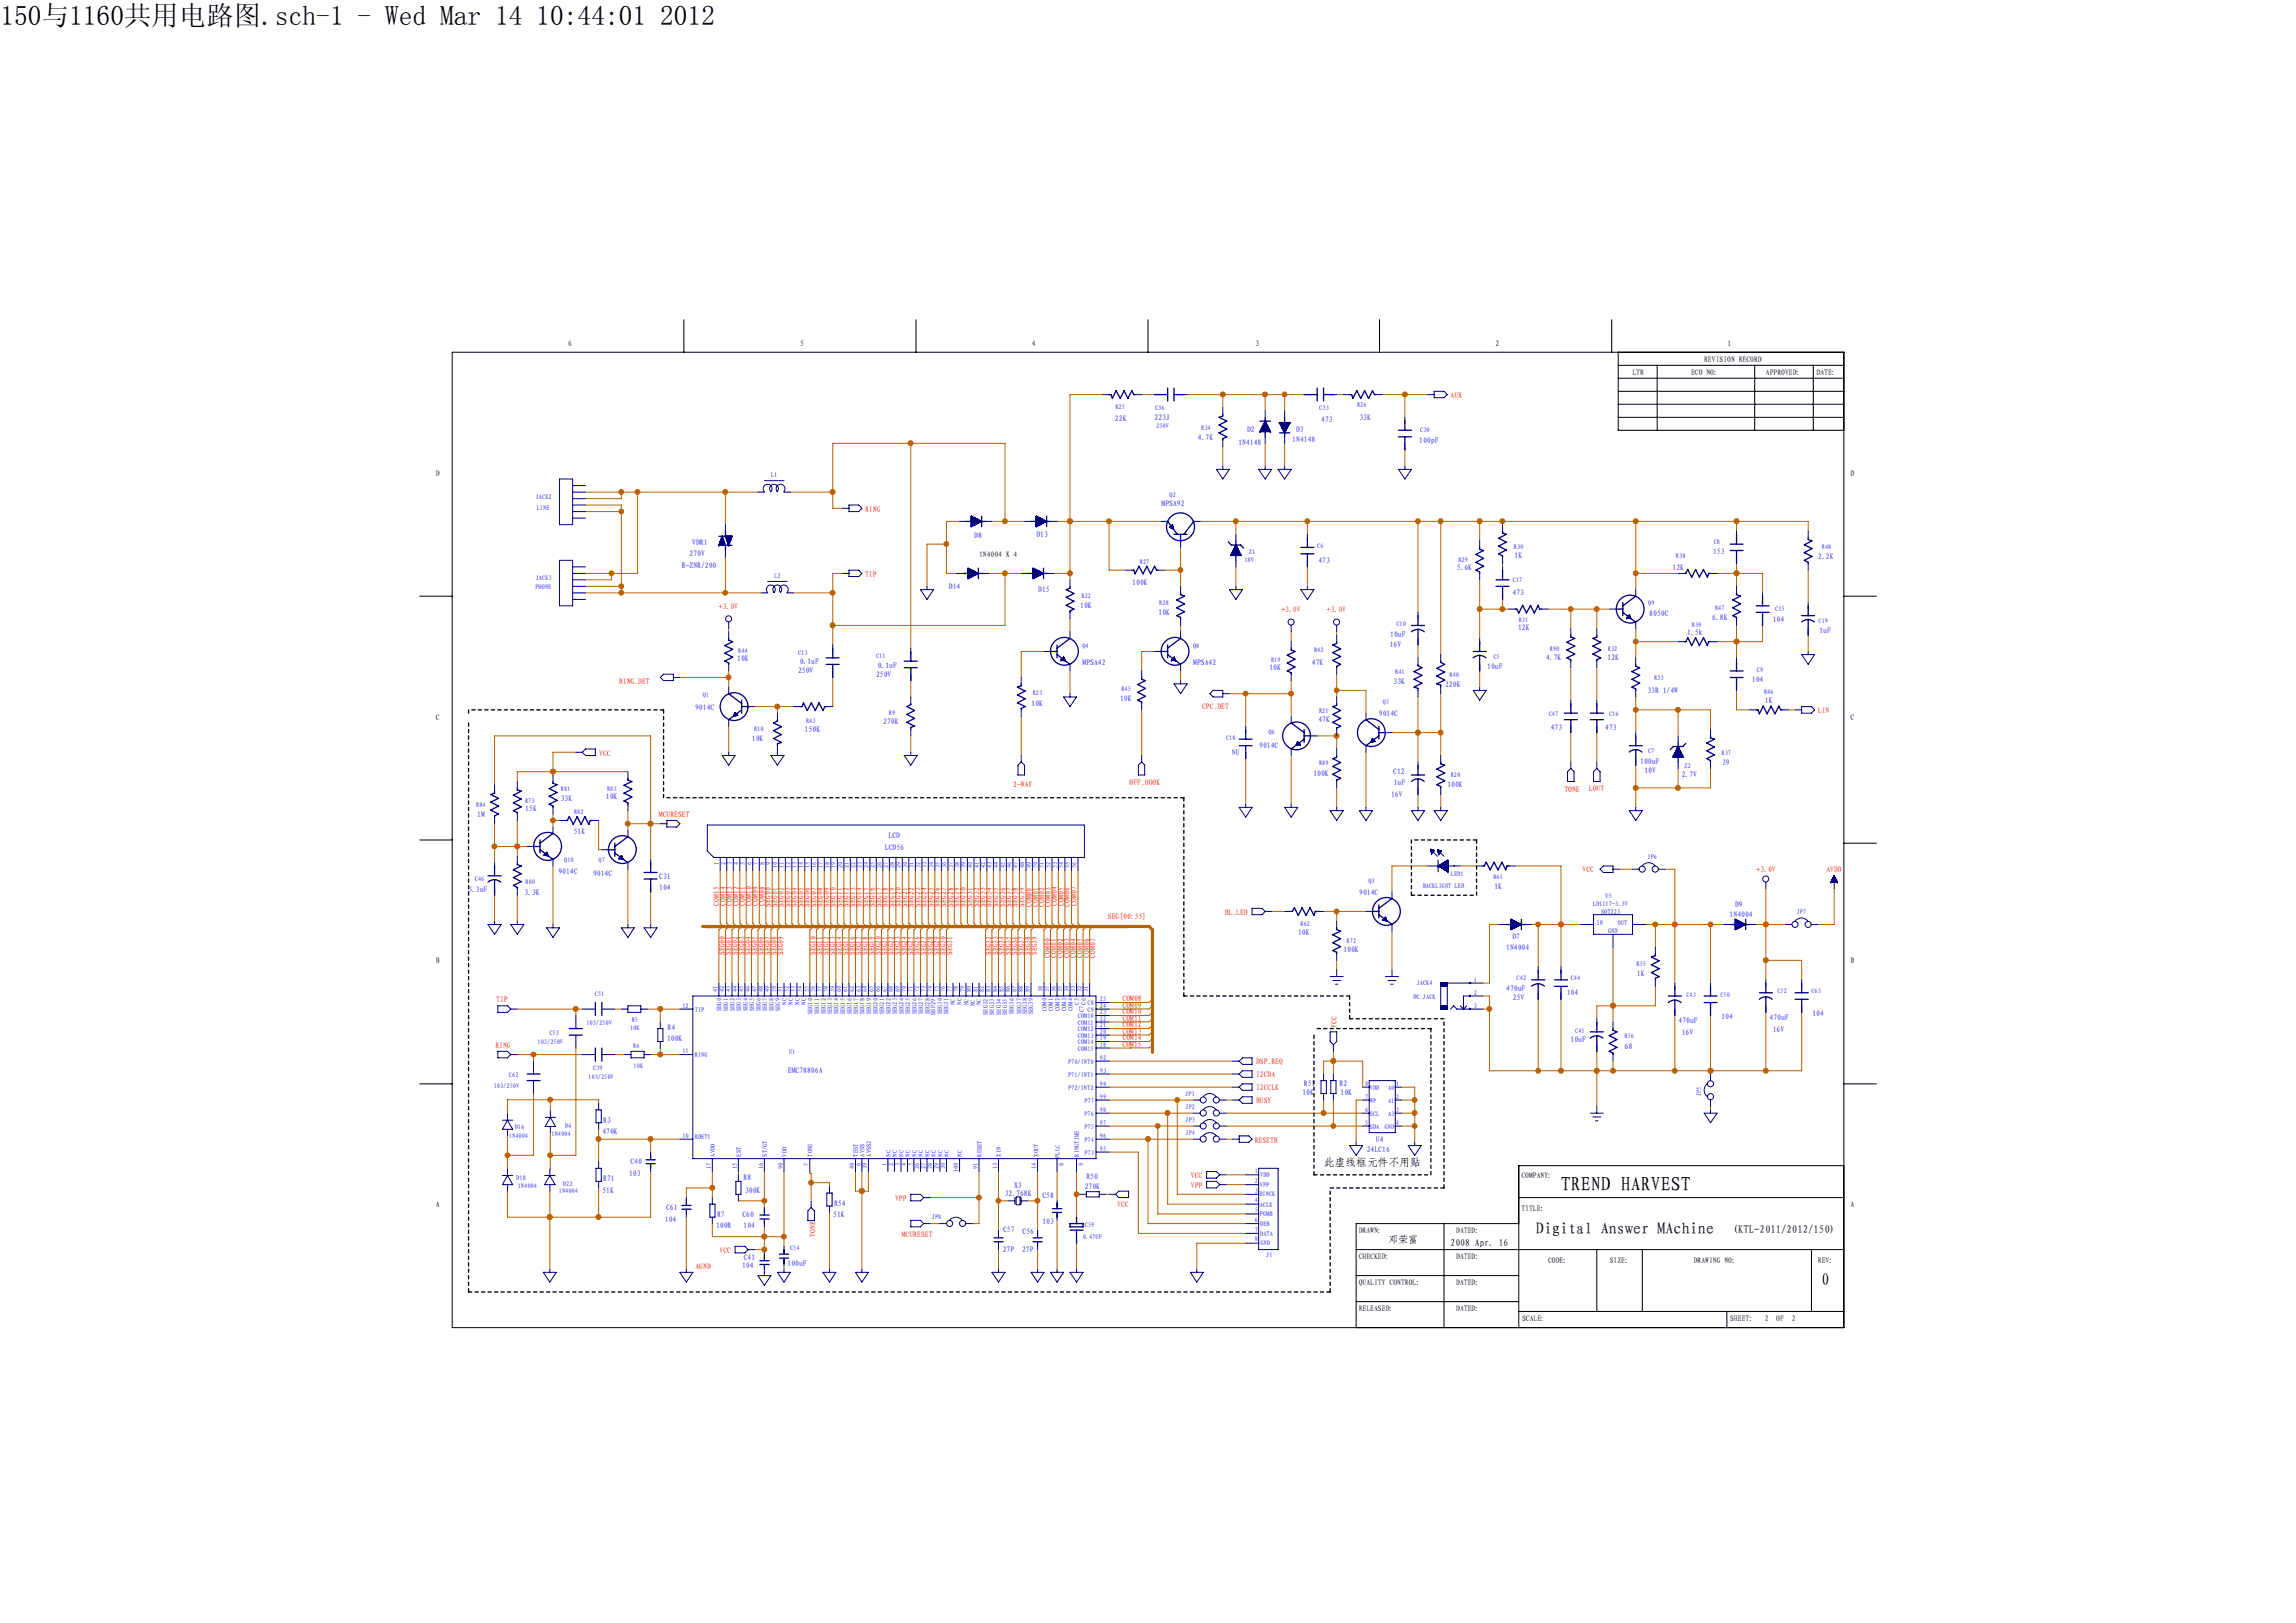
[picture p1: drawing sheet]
<svg xmlns="http://www.w3.org/2000/svg" width="297mm" height="210mm" viewBox="0 0 297 210" stroke-linecap="round" stroke-linejoin="round" font-family="sans-serif">
<defs><g id="words">
<text font-size="3.5" x=".1" y="3.3">150与1160共用电路图.sch-1 - Wed Mar 14 10:44:01 2012</text>
<text font-size="2.6" x="201.9" y="154.1">TREND HARVEST</text>
<g font-size="2.1">
<text x="198.7" y="159.7">Digital Answer MAchine</text>
<text x="235.6" y="166.3">0</text>
</g>
<g font-size="1.4">
<text x="171.3" y="150.9">此虚线框元件不用贴</text>
<text x="224.2" y="159.5">(KTL-2011/2012/150)</text>
</g>
<text font-size="1.3" x="179.7" y="160.8">邓荣富</text>
<text font-size="1.2" x="187.7" y="161.2">2008 Apr. 16</text>
<g font-size="1">
<text x="73.5" y="44.7">6</text>
<text x="103.5" y="44.7">5</text>
<text x="133.5" y="44.7">4</text>
<text x="162.4" y="44.7">3</text>
<text x="193.5" y="44.7">2</text>
<text x="220.5" y="46.8">REVISION RECORD</text>
<text x="223.5" y="44.7">1</text>
<text x="211.2" y="48.5">LTR</text>
<text x="218.8" y="48.5">ECO NO:</text>
<text x="228.4" y="48.5">APPROVED:</text>
<text x="235" y="48.5">DATE:</text>
<text x="56.4" y="61.6">D</text>
<text x="239.4" y="61.6">D</text>
<text x="126.7" y="72.1">1N4004 X 4</text>
<text x="56.4" y="93.1">C</text>
<text x="239.4" y="93.1">C</text>
<text x="56.4" y="124.7">B</text>
<text x="239.4" y="124.7">B</text>
<text x="196.8" y="152.4">COMPANY:</text>
<text x="56.4" y="156.2">A</text>
<text x="175.8" y="159.6">DRAWN:</text>
<text x="188.4" y="159.6">DATED:</text>
<text x="196.8" y="156.6">TITLE:</text>
<text x="239.4" y="156.2">A</text>
<text x="175.8" y="166.3">QUALITY CONTROL:</text>
<text x="175.8" y="162.9">CHECKED:</text>
<text x="188.4" y="166.3">DATED:</text>
<text x="188.4" y="162.9">DATED:</text>
<text x="200.3" y="163.4">CODE:</text>
<text x="208.3" y="163.4">SIZE:</text>
<text x="219.1" y="163.4">DRAWING NO:</text>
<text x="235.2" y="163.4">REV:</text>
<text x="175.8" y="169.7">RELEASED:</text>
<text x="188.4" y="169.7">DATED:</text>
<text x="196.9" y="170.9">SCALE:</text>
<text x="223.8" y="170.9">SHEET:</text>
<text x="228.3" y="170.9">2</text>
<text x="229.8" y="170.9">OF</text>
<text x="231.8" y="170.9">2</text>
</g>
<g font-size="1" fill="#f00">
<text x="187.7" y="51.5">AUX</text>
<text x="111.9" y="66.2">RING</text>
<text x="111.9" y="74.6">TIP</text>
<text x="93" y="78.8">+3.0V</text>
<text x="165.8" y="79.2">+3.0V</text>
<text x="171.7" y="79.2">+3.0V</text>
<text x="80.1" y="88.5">RING_DET</text>
<text x="155.5" y="91.7">CPC_DET</text>
<text x="235.2" y="92.3">LIN</text>
<text x="77.5" y="97.7">VCC</text>
<text x="131.1" y="101.8">2-WAY</text>
<text x="146.1" y="101.6">OFF_HOOK</text>
<text x="85.2" y="105.7">MCURESET</text>
<text x="202.4" y="102.4">TONE</text>
<text x="205.6" y="102.3">LOUT</text>
<text x="204.7" y="112.8">VCC</text>
<text x="227.2" y="112.8">+3.0V</text>
<text x="236.3" y="112.9">AVDD</text>
<text x="93" y="117.2" transform="rotate(-90 93 117.2)">COM15</text>
<text x="93.9" y="117.2" transform="rotate(-90 93.9 117.2)">COM14</text>
<text x="94.7" y="117.2" transform="rotate(-90 94.7 117.2)">COM13</text>
<text x="95.6" y="117.2" transform="rotate(-90 95.6 117.2)">COM12</text>
<text x="96.4" y="117.2" transform="rotate(-90 96.4 117.2)">COM11</text>
<text x="97.3" y="117.2" transform="rotate(-90 97.3 117.2)">COM10</text>
<text x="98.1" y="117.2" transform="rotate(-90 98.1 117.2)">COM09</text>
<text x="99" y="117.2" transform="rotate(-90 99 117.2)">COM08</text>
<text x="99.7" y="117.3" transform="rotate(-90 99.7 117.3)">SEG00</text>
<text x="100.6" y="117.3" transform="rotate(-90 100.6 117.3)">SEG01</text>
<text x="101.4" y="117.3" transform="rotate(-90 101.4 117.3)">SEG02</text>
<text x="102.3" y="117.3" transform="rotate(-90 102.3 117.3)">SEG03</text>
<text x="103.1" y="117.3" transform="rotate(-90 103.1 117.3)">SEG04</text>
<text x="103.9" y="117.3" transform="rotate(-90 103.9 117.3)">SEG05</text>
<text x="104.8" y="117.3" transform="rotate(-90 104.8 117.3)">SEG06</text>
<text x="105.6" y="117.3" transform="rotate(-90 105.6 117.3)">SEG07</text>
<text x="106.5" y="117.3" transform="rotate(-90 106.5 117.3)">SEG08</text>
<text x="107.3" y="117.3" transform="rotate(-90 107.3 117.3)">SEG09</text>
<text x="108.1" y="117.3" transform="rotate(-90 108.1 117.3)">SEG10</text>
<text x="109" y="117.3" transform="rotate(-90 109 117.3)">SEG11</text>
<text x="109.8" y="117.3" transform="rotate(-90 109.8 117.3)">SEG12</text>
<text x="110.7" y="117.3" transform="rotate(-90 110.7 117.3)">SEG13</text>
<text x="111.5" y="117.3" transform="rotate(-90 111.5 117.3)">SEG14</text>
<text x="112.3" y="117.3" transform="rotate(-90 112.3 117.3)">SEG15</text>
<text x="113.2" y="117.3" transform="rotate(-90 113.2 117.3)">SEG16</text>
<text x="114" y="117.3" transform="rotate(-90 114 117.3)">SEG17</text>
<text x="114.9" y="117.3" transform="rotate(-90 114.9 117.3)">SEG18</text>
<text x="115.7" y="117.3" transform="rotate(-90 115.7 117.3)">SEG19</text>
<text x="116.6" y="117.3" transform="rotate(-90 116.6 117.3)">SEG20</text>
<text x="117.4" y="117.3" transform="rotate(-90 117.4 117.3)">SEG21</text>
<text x="118.2" y="117.3" transform="rotate(-90 118.2 117.3)">SEG22</text>
<text x="119.1" y="117.3" transform="rotate(-90 119.1 117.3)">SEG23</text>
<text x="119.9" y="117.3" transform="rotate(-90 119.9 117.3)">SEG24</text>
<text x="120.8" y="117.3" transform="rotate(-90 120.8 117.3)">SEG25</text>
<text x="121.6" y="117.3" transform="rotate(-90 121.6 117.3)">SEG26</text>
<text x="122.4" y="117.3" transform="rotate(-90 122.4 117.3)">SEG27</text>
<text x="123.3" y="117.3" transform="rotate(-90 123.3 117.3)">SEG28</text>
<text x="124.1" y="117.3" transform="rotate(-90 124.1 117.3)">SEG29</text>
<text x="125" y="117.3" transform="rotate(-90 125 117.3)">SEG30</text>
<text x="125.8" y="117.3" transform="rotate(-90 125.8 117.3)">SEG31</text>
<text x="126.7" y="117.3" transform="rotate(-90 126.7 117.3)">SEG32</text>
<text x="127.5" y="117.3" transform="rotate(-90 127.5 117.3)">SEG33</text>
<text x="128.3" y="117.3" transform="rotate(-90 128.3 117.3)">SEG34</text>
<text x="129.2" y="117.3" transform="rotate(-90 129.2 117.3)">SEG35</text>
<text x="130" y="117.3" transform="rotate(-90 130 117.3)">SEG36</text>
<text x="130.9" y="117.3" transform="rotate(-90 130.9 117.3)">SEG37</text>
<text x="131.7" y="117.3" transform="rotate(-90 131.7 117.3)">SEG38</text>
<text x="132.5" y="117.3" transform="rotate(-90 132.5 117.3)">SEG39</text>
<text x="133.5" y="117.4" transform="rotate(-90 133.5 117.4)">COM00</text>
<text x="134.3" y="117.3" transform="rotate(-90 134.3 117.3)">COM01</text>
<text x="135.1" y="117.3" transform="rotate(-90 135.1 117.3)">COM02</text>
<text x="136" y="117.3" transform="rotate(-90 136 117.3)">COM03</text>
<text x="136.8" y="117.2" transform="rotate(-90 136.8 117.2)">COM04</text>
<text x="137.6" y="117.3" transform="rotate(-90 137.6 117.3)">COM05</text>
<text x="138.4" y="117.3" transform="rotate(-90 138.4 117.3)">COM06</text>
<text x="139.3" y="117.2" transform="rotate(-90 139.3 117.2)">COM07</text>
<text x="143.3" y="118.9">SEG[00:55]</text>
<text x="158.5" y="118.3">BL_LED</text>
<text x="93.8" y="123.6" transform="rotate(-90 93.8 123.6)">SEG00</text>
<text x="94.6" y="123.6" transform="rotate(-90 94.6 123.6)">SEG01</text>
<text x="95.5" y="123.6" transform="rotate(-90 95.5 123.6)">SEG02</text>
<text x="96.3" y="123.6" transform="rotate(-90 96.3 123.6)">SEG03</text>
<text x="97.2" y="123.6" transform="rotate(-90 97.2 123.6)">SEG04</text>
<text x="98" y="123.6" transform="rotate(-90 98 123.6)">SEG05</text>
<text x="98.8" y="123.6" transform="rotate(-90 98.8 123.6)">SEG06</text>
<text x="99.7" y="123.6" transform="rotate(-90 99.7 123.6)">SEG07</text>
<text x="100.5" y="123.6" transform="rotate(-90 100.5 123.6)">SEG08</text>
<text x="101.3" y="123.6" transform="rotate(-90 101.3 123.6)">SEG09</text>
<text x="105.6" y="123.6" transform="rotate(-90 105.6 123.6)">SEG10</text>
<text x="106.4" y="123.6" transform="rotate(-90 106.4 123.6)">SEG11</text>
<text x="107.2" y="123.6" transform="rotate(-90 107.2 123.6)">SEG12</text>
<text x="108.1" y="123.6" transform="rotate(-90 108.1 123.6)">SEG13</text>
<text x="108.9" y="123.6" transform="rotate(-90 108.9 123.6)">SEG14</text>
<text x="109.8" y="123.6" transform="rotate(-90 109.8 123.6)">SEG15</text>
<text x="110.6" y="123.6" transform="rotate(-90 110.6 123.6)">SEG16</text>
<text x="111.4" y="123.6" transform="rotate(-90 111.4 123.6)">SEG17</text>
<text x="112.3" y="123.6" transform="rotate(-90 112.3 123.6)">SEG18</text>
<text x="113.1" y="123.6" transform="rotate(-90 113.1 123.6)">SEG19</text>
<text x="114" y="123.6" transform="rotate(-90 114 123.6)">SEG20</text>
<text x="114.8" y="123.6" transform="rotate(-90 114.8 123.6)">SEG21</text>
<text x="115.7" y="123.6" transform="rotate(-90 115.7 123.6)">SEG22</text>
<text x="116.5" y="123.6" transform="rotate(-90 116.5 123.6)">SEG23</text>
<text x="117.3" y="123.6" transform="rotate(-90 117.3 123.6)">SEG24</text>
<text x="118.2" y="123.6" transform="rotate(-90 118.2 123.6)">SEG25</text>
<text x="119" y="123.6" transform="rotate(-90 119 123.6)">SEG26</text>
<text x="119.9" y="123.6" transform="rotate(-90 119.9 123.6)">SEG27</text>
<text x="120.7" y="123.6" transform="rotate(-90 120.7 123.6)">SEG28</text>
<text x="121.5" y="123.6" transform="rotate(-90 121.5 123.6)">SEG29</text>
<text x="122.4" y="123.6" transform="rotate(-90 122.4 123.6)">SEG30</text>
<text x="123.2" y="123.6" transform="rotate(-90 123.2 123.6)">SEG31</text>
<text x="128.3" y="123.6" transform="rotate(-90 128.3 123.6)">SEG32</text>
<text x="129.1" y="123.6" transform="rotate(-90 129.1 123.6)">SEG33</text>
<text x="130" y="123.6" transform="rotate(-90 130 123.6)">SEG34</text>
<text x="130.8" y="123.6" transform="rotate(-90 130.8 123.6)">SEG35</text>
<text x="131.6" y="123.6" transform="rotate(-90 131.6 123.6)">SEG36</text>
<text x="132.5" y="123.6" transform="rotate(-90 132.5 123.6)">SEG37</text>
<text x="133.3" y="123.6" transform="rotate(-90 133.3 123.6)">SEG38</text>
<text x="134.2" y="123.6" transform="rotate(-90 134.2 123.6)">SEG39</text>
<text x="135.8" y="123.9" transform="rotate(-90 135.8 123.9)">COM00</text>
<text x="136.7" y="123.9" transform="rotate(-90 136.7 123.9)">COM01</text>
<text x="137.5" y="123.9" transform="rotate(-90 137.5 123.9)">COM02</text>
<text x="138.4" y="123.9" transform="rotate(-90 138.4 123.9)">COM03</text>
<text x="139.2" y="123.9" transform="rotate(-90 139.2 123.9)">COM04</text>
<text x="140.1" y="123.9" transform="rotate(-90 140.1 123.9)">COM05</text>
<text x="140.9" y="123.9" transform="rotate(-90 140.9 123.9)">COM06</text>
<text x="141.7" y="123.9" transform="rotate(-90 141.7 123.9)">COM07</text>
<text x="64.2" y="129.6">TIP</text>
<text x="145.2" y="129.5">COM08</text>
<text x="145.2" y="130.4">COM09</text>
<text x="145.2" y="131.2">COM10</text>
<text x="64.1" y="135.6">RING</text>
<text x="145.2" y="132.1">COM11</text>
<text x="145.2" y="132.9">COM12</text>
<text x="145.2" y="133.7">COM13</text>
<text x="145.2" y="134.6">COM14</text>
<text x="145.2" y="135.4">COM15</text>
<text x="162.5" y="137.7">DSP_REQ</text>
<text x="172.9" y="133" transform="rotate(-90 172.9 133)">VCC</text>
<text x="162.5" y="142.7">BUSY</text>
<text x="162.5" y="139.4">I2CDA</text>
<text x="162.5" y="141.1">I2CCLK</text>
<text x="162.3" y="147.9">RESETB</text>
<text x="115.8" y="155.4">VPP</text>
<text x="154.1" y="152.4">VCC</text>
<text x="154.1" y="153.7">VPP</text>
<text x="105.5" y="160" transform="rotate(-90 105.5 160)">TONE</text>
<text x="116.7" y="160">MCURESET</text>
<text x="144.5" y="156.2">VCC</text>
<text x="90" y="164.2">AGND</text>
<text x="93.1" y="162.1">VCC</text>
</g>
<g font-size="1" fill="#00f">
<text x="144.2" y="54.5">22K</text>
<text x="149.4" y="54.3">223J</text>
<text x="155" y="57">4.7K</text>
<text x="160.2" y="57.6">1N4148</text>
<text x="161.3" y="55.8">D2</text>
<text x="167.2" y="57.2">1N4148</text>
<text x="167.7" y="55.8">D3</text>
<text x="170.9" y="54.6">473</text>
<text x="175.9" y="54.3">33K</text>
<text x="183.6" y="57.3">100pF</text>
<text x="150.3" y="65.4">MPSA92</text>
<text x="89.2" y="71.9">270V</text>
<text x="89.6" y="70.6">VDR1</text>
<text x="126" y="69.6">D8</text>
<text x="134.1" y="69.5">D13</text>
<text x="221.6" y="71.7">153</text>
<text x="88.2" y="73.5">R-ZNR/200</text>
<text x="122.8" y="76.2">D14</text>
<text x="134.3" y="76.6">D15</text>
<text x="146.5" y="75.7">100K</text>
<text x="170.6" y="72.8">473</text>
<text x="188.5" y="73.7">5.6K</text>
<text x="195.7" y="77">473</text>
<text x="195.9" y="72.2">1K</text>
<text x="216.4" y="73.8">12K</text>
<text x="235.2" y="72.3">2.2K</text>
<text x="139.8" y="78.7">10K</text>
<text x="149.9" y="79.5">10K</text>
<text x="179.8" y="83.7">16V</text>
<text x="179.8" y="82.4">10uF</text>
<text x="196.4" y="81.5">12K</text>
<text x="213.4" y="79.7">8050C</text>
<text x="218.3" y="82.1">1.5k</text>
<text x="221.5" y="80.2">6.8K</text>
<text x="229.3" y="80.5">104</text>
<text x="235.4" y="82">1uF</text>
<text x="95.4" y="85.5">10K</text>
<text x="103.2" y="87.1">250V</text>
<text x="103.5" y="86">0.1uF</text>
<text x="113.3" y="87.5">250V</text>
<text x="113.6" y="86.4">0.1uF</text>
<text x="140.1" y="86">MPSA42</text>
<text x="154.4" y="86">MPSA42</text>
<text x="164.2" y="86.7">10K</text>
<text x="169.7" y="86">47K</text>
<text x="180.3" y="88.5">33K</text>
<text x="187" y="88.9">220K</text>
<text x="192.4" y="86.6">10uF</text>
<text x="200" y="85.3">4.7K</text>
<text x="208" y="85.3">12K</text>
<text x="213.1" y="89.6">33R 1/4W</text>
<text x="226.6" y="88.2">104</text>
<text x="89.9" y="91.9">9014C</text>
<text x="97.3" y="95.8">10K</text>
<text x="104.1" y="94.7">150K</text>
<text x="114.3" y="93.7">270K</text>
<text x="133.5" y="91.3">10K</text>
<text x="144.9" y="90.6">10K</text>
<text x="170.6" y="93.4">47K</text>
<text x="178.4" y="92.6">9014C</text>
<text x="200.6" y="94.4">473</text>
<text x="207.7" y="94.4">473</text>
<text x="228.3" y="91">1K</text>
<text x="159.4" y="97.6">NU</text>
<text x="162.9" y="96.8">9014C</text>
<text x="169.9" y="100.4">100K</text>
<text x="180.3" y="100.1">C12</text>
<text x="180.3" y="101.6">1uF</text>
<text x="187.3" y="101.8">100K</text>
<text x="212.2" y="98.8">100uF</text>
<text x="212.7" y="100">10V</text>
<text x="217.6" y="100.5">2.7V</text>
<text x="222.8" y="98.9">39</text>
<text x="61.7" y="105.7">1M</text>
<text x="68" y="105">15K</text>
<text x="72.5" y="103.6">33K</text>
<text x="74.2" y="107.9">51K</text>
<text x="78.4" y="103.4">10K</text>
<text x="180" y="103.1">16V</text>
<text x="72.2" y="113.1">9014C</text>
<text x="76.7" y="113.3">9014C</text>
<text x="85.3" y="113.7">C31</text>
<text x="114.5" y="110">LCD56</text>
<text x="115" y="108.4">LCD</text>
<text x="60.6" y="115.4">3.3uF</text>
<text x="67.8" y="115.8">3.3K</text>
<text x="85.3" y="115.2">104</text>
<text x="175.8" y="115.8">9014C</text>
<text x="193.3" y="115.1">1K</text>
<text x="223.8" y="118.7">1N4004</text>
<text x="224.5" y="117.3">D9</text>
<text x="167.9" y="121">10K</text>
<text x="173.8" y="123.2">100K</text>
<text x="194.9" y="123">1N4004</text>
<text x="195.7" y="121.5">D7</text>
<text x="194.9" y="128.2">470uF</text>
<text x="195.7" y="129.3">25V</text>
<text x="202.7" y="128.7">104</text>
<text x="211.8" y="126.3">1K</text>
<text x="222.7" y="131.9">104</text>
<text x="228.9" y="131.9">470uF</text>
<text x="234.5" y="131.5">104</text>
<text x="86.3" y="134.6">100K</text>
<text x="86.4" y="133.3">R4</text>
<text x="203.2" y="134.8">10uF</text>
<text x="210.2" y="135.7">68</text>
<text x="217.2" y="132.4">470uF</text>
<text x="217.6" y="134">16V</text>
<text x="229.3" y="133.5">16V</text>
<text x="101.9" y="138.8">EMC78806A</text>
<text x="168.5" y="141.7">10K</text>
<text x="168.7" y="140.4">R51</text>
<text x="173.3" y="140.5">R2</text>
<text x="173.4" y="141.7">10K</text>
<text x="77.9" y="146.7">470K</text>
<text x="78" y="145.3">R3</text>
<text x="176.8" y="149.1">24LC16</text>
<text x="178" y="147.7">U4</text>
<text x="77.9" y="154.3">51K</text>
<text x="78" y="152.8">R71</text>
<text x="81.4" y="152.1">103</text>
<text x="81.6" y="150.6">C40</text>
<text x="96.2" y="152.7">R8</text>
<text x="96.4" y="154.4">300K</text>
<text x="130" y="154.7">32.768K</text>
<text x="131.2" y="153.7">X3</text>
<text x="134.8" y="155">C58</text>
<text x="140.3" y="153.8">270K</text>
<text x="140.5" y="152.6">R50</text>
<text x="86" y="158.1">104</text>
<text x="86.2" y="156.5">C61</text>
<text x="92.6" y="158.9">100R</text>
<text x="92.8" y="157.5">R7</text>
<text x="96.1" y="157.5">C60</text>
<text x="96.2" y="158.9">104</text>
<text x="107.8" y="157.5">51K</text>
<text x="107.9" y="156">R54</text>
<text x="129.7" y="162">27P</text>
<text x="129.8" y="159.4">C57</text>
<text x="132.2" y="162">27P</text>
<text x="132.3" y="159.7">C56</text>
<text x="134.8" y="158.3">103</text>
<text x="96" y="164.1">104</text>
<text x="96.2" y="163">C41</text>
<text x="101.9" y="163.8">100uF</text>
</g>
<g font-size=".8" fill="#00f">
<text x="144.3" y="52.9">R25</text>
<text x="149.4" y="53">C36</text>
<text x="170.7" y="53.1">C33</text>
<text x="175.6" y="52.6">R26</text>
<text x="149.6" y="55.4">250V</text>
<text x="155.4" y="55.6">R34</text>
<text x="183.7" y="55.9">C30</text>
<text x="69.3" y="64.5">JACK2</text>
<text x="69.4" y="65.9">LINE</text>
<text x="99.7" y="61.8">L1</text>
<text x="151.3" y="64.3">Q2</text>
<text x="161.6" y="71.6">Z1</text>
<text x="170.4" y="70.9">C6</text>
<text x="195.9" y="71.1">R30</text>
<text x="221.7" y="70.4">C8</text>
<text x="235.7" y="71.1">R48</text>
<text x="69.3" y="76.2">PHONE</text>
<text x="69.3" y="75">JACK3</text>
<text x="100.2" y="74.8">L2</text>
<text x="139.9" y="77.4">R22</text>
<text x="147.5" y="72.9">R27</text>
<text x="161" y="72.7">18V</text>
<text x="188.7" y="72.8">R29</text>
<text x="195.7" y="75.4">C17</text>
<text x="216.8" y="72.2">R38</text>
<text x="140" y="83.8">Q4</text>
<text x="150" y="78.2">R28</text>
<text x="154.3" y="83.8">Q8</text>
<text x="180.7" y="81">C10</text>
<text x="196.5" y="80.5">R31</text>
<text x="213.2" y="78.3">Q9</text>
<text x="218.9" y="81.1">R39</text>
<text x="221.9" y="79">R47</text>
<text x="229.7" y="79.1">C15</text>
<text x="235.3" y="80.6">C19</text>
<text x="95.5" y="84.4">R44</text>
<text x="103.2" y="84.7">C13</text>
<text x="113.3" y="85.2">C11</text>
<text x="133.6" y="90">R23</text>
<text x="145.1" y="89.4">R45</text>
<text x="164.4" y="85.6">R19</text>
<text x="170" y="84.4">R42</text>
<text x="180.5" y="87.2">R41</text>
<text x="187.5" y="87.7">R40</text>
<text x="193.2" y="85.2">C5</text>
<text x="200.5" y="84.3">R90</text>
<text x="208" y="84.3">R32</text>
<text x="214" y="87.9">R33</text>
<text x="227.3" y="87">C9</text>
<text x="228.2" y="89.9">R46</text>
<text x="90.9" y="90.1">Q1</text>
<text x="97.6" y="94.6">R10</text>
<text x="104.3" y="93.6">R43</text>
<text x="115" y="92.5">R9</text>
<text x="158.6" y="95.7">C18</text>
<text x="164.1" y="94.9">Q6</text>
<text x="170.6" y="92.3">R21</text>
<text x="178.9" y="91.1">Q5</text>
<text x="200.4" y="92.7">C47</text>
<text x="208.2" y="92.7">C16</text>
<text x="170.6" y="99">R89</text>
<text x="187.7" y="100.5">R20</text>
<text x="213.2" y="97.4">C7</text>
<text x="217.9" y="99.4">Z2</text>
<text x="222.7" y="97.6">R37</text>
<text x="61.6" y="104.5">R84</text>
<text x="67.9" y="103.8">R73</text>
<text x="72.6" y="102.4">R81</text>
<text x="74.3" y="105.3">R82</text>
<text x="78.5" y="102.3">R83</text>
<text x="61.4" y="114">C46</text>
<text x="73" y="111.5">Q10</text>
<text x="77.4" y="111.6">Q7</text>
<text x="93" y="111.9" transform="rotate(-90 93 111.9)">1</text>
<text x="93.8" y="111.9" transform="rotate(-90 93.8 111.9)">2</text>
<text x="94.7" y="111.9" transform="rotate(-90 94.7 111.9)">3</text>
<text x="95.5" y="111.9" transform="rotate(-90 95.5 111.9)">4</text>
<text x="96.4" y="111.9" transform="rotate(-90 96.4 111.9)">5</text>
<text x="97.2" y="111.9" transform="rotate(-90 97.2 111.9)">6</text>
<text x="98.1" y="111.9" transform="rotate(-90 98.1 111.9)">7</text>
<text x="98.9" y="111.9" transform="rotate(-90 98.9 111.9)">8</text>
<text x="99.7" y="111.9" transform="rotate(-90 99.7 111.9)">9</text>
<text x="100.6" y="112.3" transform="rotate(-90 100.6 112.3)">10</text>
<text x="101.4" y="112.3" transform="rotate(-90 101.4 112.3)">11</text>
<text x="102.3" y="112.3" transform="rotate(-90 102.3 112.3)">12</text>
<text x="103.1" y="112.3" transform="rotate(-90 103.1 112.3)">13</text>
<text x="103.9" y="112.3" transform="rotate(-90 103.9 112.3)">14</text>
<text x="104.8" y="112.3" transform="rotate(-90 104.8 112.3)">15</text>
<text x="105.6" y="112.3" transform="rotate(-90 105.6 112.3)">16</text>
<text x="106.5" y="112.3" transform="rotate(-90 106.5 112.3)">17</text>
<text x="107.3" y="112.3" transform="rotate(-90 107.3 112.3)">18</text>
<text x="108.1" y="112.3" transform="rotate(-90 108.1 112.3)">19</text>
<text x="109" y="112.3" transform="rotate(-90 109 112.3)">20</text>
<text x="109.8" y="112.3" transform="rotate(-90 109.8 112.3)">21</text>
<text x="110.7" y="112.3" transform="rotate(-90 110.7 112.3)">22</text>
<text x="111.5" y="112.3" transform="rotate(-90 111.5 112.3)">23</text>
<text x="112.3" y="112.3" transform="rotate(-90 112.3 112.3)">24</text>
<text x="113.2" y="112.3" transform="rotate(-90 113.2 112.3)">25</text>
<text x="114" y="112.3" transform="rotate(-90 114 112.3)">26</text>
<text x="114.9" y="112.3" transform="rotate(-90 114.9 112.3)">27</text>
<text x="115.7" y="112.3" transform="rotate(-90 115.7 112.3)">28</text>
<text x="116.6" y="112.3" transform="rotate(-90 116.6 112.3)">29</text>
<text x="117.4" y="112.3" transform="rotate(-90 117.4 112.3)">30</text>
<text x="118.2" y="112.3" transform="rotate(-90 118.2 112.3)">31</text>
<text x="119.1" y="112.3" transform="rotate(-90 119.1 112.3)">32</text>
<text x="119.9" y="112.3" transform="rotate(-90 119.9 112.3)">33</text>
<text x="120.8" y="112.3" transform="rotate(-90 120.8 112.3)">34</text>
<text x="121.6" y="112.3" transform="rotate(-90 121.6 112.3)">35</text>
<text x="122.4" y="112.3" transform="rotate(-90 122.4 112.3)">36</text>
<text x="123.3" y="112.3" transform="rotate(-90 123.3 112.3)">37</text>
<text x="124.1" y="112.3" transform="rotate(-90 124.1 112.3)">38</text>
<text x="125" y="112.3" transform="rotate(-90 125 112.3)">39</text>
<text x="125.8" y="112.3" transform="rotate(-90 125.8 112.3)">40</text>
<text x="126.7" y="112.3" transform="rotate(-90 126.7 112.3)">41</text>
<text x="127.5" y="112.3" transform="rotate(-90 127.5 112.3)">42</text>
<text x="128.3" y="112.3" transform="rotate(-90 128.3 112.3)">43</text>
<text x="129.2" y="112.3" transform="rotate(-90 129.2 112.3)">44</text>
<text x="130" y="112.3" transform="rotate(-90 130 112.3)">45</text>
<text x="130.9" y="112.3" transform="rotate(-90 130.9 112.3)">46</text>
<text x="131.7" y="112.3" transform="rotate(-90 131.7 112.3)">47</text>
<text x="132.5" y="112.3" transform="rotate(-90 132.5 112.3)">48</text>
<text x="133.4" y="112.3" transform="rotate(-90 133.4 112.3)">49</text>
<text x="134.2" y="112.3" transform="rotate(-90 134.2 112.3)">50</text>
<text x="135.1" y="112.3" transform="rotate(-90 135.1 112.3)">51</text>
<text x="135.9" y="112.3" transform="rotate(-90 135.9 112.3)">52</text>
<text x="136.8" y="112.3" transform="rotate(-90 136.8 112.3)">53</text>
<text x="137.6" y="112.3" transform="rotate(-90 137.6 112.3)">54</text>
<text x="138.4" y="112.3" transform="rotate(-90 138.4 112.3)">55</text>
<text x="139.3" y="112.3" transform="rotate(-90 139.3 112.3)">56</text>
<text x="187.7" y="113.4">LED1</text>
<text x="193.2" y="113.8">R61</text>
<text x="213.1" y="111.1">JP6</text>
<text x="68" y="114.4">R80</text>
<text x="168.3" y="119.8">R62</text>
<text x="177" y="114.2">Q3</text>
<text x="184.1" y="114.9">BACKLIGHT LED</text>
<text x="206.1" y="117.2">LD1117-3.3V</text>
<text x="206.6" y="119.7">IN</text>
<text x="207.1" y="118.2">SOT223</text>
<text x="207.7" y="116.1">U5</text>
<text x="209.3" y="119.6">OUT</text>
<text x="232.4" y="118.3">JP7</text>
<text x="174.2" y="122">R72</text>
<text x="208" y="120.8">GND</text>
<text x="211.7" y="124.9">R55</text>
<text x="77" y="128.8">C51</text>
<text x="88.3" y="130.4">12</text>
<text x="89.9" y="130.9">TIP</text>
<text x="92.8" y="128.4" transform="rotate(-90 92.8 128.4)">41</text>
<text x="93.4" y="130.8" transform="rotate(-90 93.4 130.8)">SEG0</text>
<text x="93.7" y="128.4" transform="rotate(-90 93.7 128.4)">42</text>
<text x="94.2" y="130.8" transform="rotate(-90 94.2 130.8)">SEG1</text>
<text x="94.5" y="128.4" transform="rotate(-90 94.5 128.4)">43</text>
<text x="95.1" y="130.8" transform="rotate(-90 95.1 130.8)">SEG2</text>
<text x="95.4" y="128.4" transform="rotate(-90 95.4 128.4)">44</text>
<text x="95.9" y="130.8" transform="rotate(-90 95.9 130.8)">SEG3</text>
<text x="96.2" y="128.4" transform="rotate(-90 96.2 128.4)">45</text>
<text x="96.7" y="130.8" transform="rotate(-90 96.7 130.8)">SEG4</text>
<text x="97" y="128.4" transform="rotate(-90 97 128.4)">46</text>
<text x="97.6" y="130.8" transform="rotate(-90 97.6 130.8)">SEG5</text>
<text x="97.9" y="128.4" transform="rotate(-90 97.9 128.4)">47</text>
<text x="98.4" y="130.8" transform="rotate(-90 98.4 130.8)">SEG6</text>
<text x="98.7" y="128.4" transform="rotate(-90 98.7 128.4)">48</text>
<text x="99.2" y="130.8" transform="rotate(-90 99.2 130.8)">SEG7</text>
<text x="99.6" y="128.4" transform="rotate(-90 99.6 128.4)">49</text>
<text x="100.1" y="130.8" transform="rotate(-90 100.1 130.8)">SEG8</text>
<text x="100.4" y="128.4" transform="rotate(-90 100.4 128.4)">50</text>
<text x="100.9" y="130.8" transform="rotate(-90 100.9 130.8)">SEG9</text>
<text x="101.3" y="128.4" transform="rotate(-90 101.3 128.4)">51</text>
<text x="101.8" y="130" transform="rotate(-90 101.8 130)">NC</text>
<text x="102.1" y="128.4" transform="rotate(-90 102.1 128.4)">52</text>
<text x="102.6" y="130" transform="rotate(-90 102.6 130)">NC</text>
<text x="102.9" y="128.4" transform="rotate(-90 102.9 128.4)">53</text>
<text x="103.5" y="130" transform="rotate(-90 103.5 130)">NC</text>
<text x="103.8" y="128.4" transform="rotate(-90 103.8 128.4)">54</text>
<text x="104.3" y="130" transform="rotate(-90 104.3 130)">NC</text>
<text x="104.6" y="128.4" transform="rotate(-90 104.6 128.4)">55</text>
<text x="105.1" y="131.2" transform="rotate(-90 105.1 131.2)">SEG10</text>
<text x="105.5" y="128.4" transform="rotate(-90 105.5 128.4)">56</text>
<text x="106" y="131.2" transform="rotate(-90 106 131.2)">SEG11</text>
<text x="106.3" y="128.4" transform="rotate(-90 106.3 128.4)">57</text>
<text x="106.8" y="131.2" transform="rotate(-90 106.8 131.2)">SEG12</text>
<text x="107.1" y="128.4" transform="rotate(-90 107.1 128.4)">58</text>
<text x="107.7" y="131.2" transform="rotate(-90 107.7 131.2)">SEG13</text>
<text x="108" y="128.4" transform="rotate(-90 108 128.4)">59</text>
<text x="108.5" y="131.2" transform="rotate(-90 108.5 131.2)">SEG14</text>
<text x="108.8" y="128.4" transform="rotate(-90 108.8 128.4)">60</text>
<text x="109.3" y="131.2" transform="rotate(-90 109.3 131.2)">SEG15</text>
<text x="109.7" y="128.4" transform="rotate(-90 109.7 128.4)">61</text>
<text x="110.2" y="131.2" transform="rotate(-90 110.2 131.2)">SEG16</text>
<text x="110.5" y="128.4" transform="rotate(-90 110.5 128.4)">62</text>
<text x="111" y="131.2" transform="rotate(-90 111 131.2)">SEG17</text>
<text x="111.4" y="128.4" transform="rotate(-90 111.4 128.4)">63</text>
<text x="111.9" y="131.2" transform="rotate(-90 111.9 131.2)">SEG18</text>
<text x="112.2" y="128.4" transform="rotate(-90 112.2 128.4)">64</text>
<text x="112.7" y="131.2" transform="rotate(-90 112.7 131.2)">SEG19</text>
<text x="113" y="128.4" transform="rotate(-90 113 128.4)">65</text>
<text x="113.6" y="131.2" transform="rotate(-90 113.6 131.2)">SEG20</text>
<text x="113.9" y="128.4" transform="rotate(-90 113.9 128.4)">66</text>
<text x="114.4" y="131.2" transform="rotate(-90 114.4 131.2)">SEG21</text>
<text x="114.7" y="128.4" transform="rotate(-90 114.7 128.4)">67</text>
<text x="115.2" y="131.2" transform="rotate(-90 115.2 131.2)">SEG22</text>
<text x="115.6" y="128.4" transform="rotate(-90 115.6 128.4)">68</text>
<text x="116.1" y="131.2" transform="rotate(-90 116.1 131.2)">SEG23</text>
<text x="116.4" y="128.4" transform="rotate(-90 116.4 128.4)">69</text>
<text x="116.9" y="131.2" transform="rotate(-90 116.9 131.2)">SEG24</text>
<text x="117.2" y="128.4" transform="rotate(-90 117.2 128.4)">70</text>
<text x="117.8" y="131.2" transform="rotate(-90 117.8 131.2)">SEG25</text>
<text x="118.1" y="128.4" transform="rotate(-90 118.1 128.4)">71</text>
<text x="118.6" y="131.2" transform="rotate(-90 118.6 131.2)">SEG26</text>
<text x="118.9" y="128.4" transform="rotate(-90 118.9 128.4)">72</text>
<text x="119.4" y="131.2" transform="rotate(-90 119.4 131.2)">SEG27</text>
<text x="119.8" y="128.4" transform="rotate(-90 119.8 128.4)">73</text>
<text x="120.3" y="131.2" transform="rotate(-90 120.3 131.2)">SEG28</text>
<text x="120.6" y="128.4" transform="rotate(-90 120.6 128.4)">74</text>
<text x="121" y="131.3" transform="rotate(-90 121 131.3)">SEF29</text>
<text x="121.5" y="128.4" transform="rotate(-90 121.5 128.4)">75</text>
<text x="121.9" y="131.2" transform="rotate(-90 121.9 131.2)">SEG30</text>
<text x="122.3" y="128.4" transform="rotate(-90 122.3 128.4)">76</text>
<text x="122.7" y="131.2" transform="rotate(-90 122.7 131.2)">SEG31</text>
<text x="123.1" y="128.4" transform="rotate(-90 123.1 128.4)">77</text>
<text x="123.6" y="130" transform="rotate(-90 123.6 130)">NC</text>
<text x="124" y="128.4" transform="rotate(-90 124 128.4)">78</text>
<text x="124.4" y="130" transform="rotate(-90 124.4 130)">NC</text>
<text x="124.8" y="128.4" transform="rotate(-90 124.8 128.4)">79</text>
<text x="125.3" y="130" transform="rotate(-90 125.3 130)">NC</text>
<text x="125.7" y="128.4" transform="rotate(-90 125.7 128.4)">80</text>
<text x="126.2" y="130.1" transform="rotate(-90 126.2 130.1)">NC</text>
<text x="126.5" y="128.4" transform="rotate(-90 126.5 128.4)">81</text>
<text x="126.9" y="130" transform="rotate(-90 126.9 130)">NC</text>
<text x="127.3" y="128.4" transform="rotate(-90 127.3 128.4)">82</text>
<text x="127.8" y="131.3" transform="rotate(-90 127.8 131.3)">SEG32</text>
<text x="128.2" y="128.4" transform="rotate(-90 128.2 128.4)">83</text>
<text x="128.6" y="131.3" transform="rotate(-90 128.6 131.3)">SEG33</text>
<text x="129" y="128.4" transform="rotate(-90 129 128.4)">84</text>
<text x="129.5" y="131.3" transform="rotate(-90 129.5 131.3)">SEG34</text>
<text x="129.9" y="128.4" transform="rotate(-90 129.9 128.4)">85</text>
<text x="130.3" y="131.3" transform="rotate(-90 130.3 131.3)">SEG35</text>
<text x="130.7" y="128.4" transform="rotate(-90 130.7 128.4)">86</text>
<text x="131.1" y="131.2" transform="rotate(-90 131.1 131.2)">SEG36</text>
<text x="131.5" y="128.4" transform="rotate(-90 131.5 128.4)">87</text>
<text x="132.1" y="131.2" transform="rotate(-90 132.1 131.2)">SEG37</text>
<text x="132.4" y="128.4" transform="rotate(-90 132.4 128.4)">88</text>
<text x="132.9" y="131.2" transform="rotate(-90 132.9 131.2)">SEG38</text>
<text x="133.2" y="128.4" transform="rotate(-90 133.2 128.4)">89</text>
<text x="133.7" y="131.2" transform="rotate(-90 133.7 131.2)">SEG39</text>
<text x="134.9" y="128.4" transform="rotate(-90 134.9 128.4)">38</text>
<text x="135.4" y="130.8" transform="rotate(-90 135.4 130.8)">COM0</text>
<text x="135.7" y="128.4" transform="rotate(-90 135.7 128.4)">37</text>
<text x="136.3" y="130.8" transform="rotate(-90 136.3 130.8)">COM1</text>
<text x="136.6" y="128.4" transform="rotate(-90 136.6 128.4)">36</text>
<text x="137.1" y="130.8" transform="rotate(-90 137.1 130.8)">COM2</text>
<text x="137.4" y="128.4" transform="rotate(-90 137.4 128.4)">35</text>
<text x="138" y="130.8" transform="rotate(-90 138 130.8)">COM3</text>
<text x="138.3" y="128.4" transform="rotate(-90 138.3 128.4)">34</text>
<text x="138.8" y="130.8" transform="rotate(-90 138.8 130.8)">COM4</text>
<text x="139.1" y="128.4" transform="rotate(-90 139.1 128.4)">33</text>
<text x="139.4" y="131.7">COM10</text>
<text x="139.6" y="130" transform="rotate(-90 139.6 130)">C5</text>
<text x="140" y="128.4" transform="rotate(-90 140 128.4)">32</text>
<text x="140.2" y="131" transform="rotate(-90 140.2 131)">C7</text>
<text x="140.5" y="130" transform="rotate(-90 140.5 130)">C6</text>
<text x="140.7" y="130.9">C9</text>
<text x="140.7" y="130.1">C8</text>
<text x="140.8" y="128.4" transform="rotate(-90 140.8 128.4)">31</text>
<text x="142.3" y="131.2">23</text>
<text x="142.3" y="130.4">24</text>
<text x="142.3" y="129.5">25</text>
<text x="182.9" y="129.2">DC_JACK</text>
<text x="183.3" y="127.4">JACK4</text>
<text x="190.7" y="127">1</text>
<text x="190.7" y="128.7">2</text>
<text x="190.7" y="130.4">3</text>
<text x="196.2" y="126.9">C42</text>
<text x="203.2" y="126.9">C44</text>
<text x="218.2" y="128.9">C43</text>
<text x="222.6" y="128.9">C50</text>
<text x="230" y="128.5">C52</text>
<text x="234.4" y="128.5">C63</text>
<text x="69.6" y="135.1">103/250V</text>
<text x="71.1" y="133.9">C53</text>
<text x="75.9" y="132.7">103/250V</text>
<text x="81.5" y="133.2">10K</text>
<text x="81.7" y="132.2">R5</text>
<text x="81.9" y="135.6">R6</text>
<text x="88.3" y="136.2">11</text>
<text x="89.9" y="136.8">RING</text>
<text x="102.1" y="136.3">U1</text>
<text x="138.2" y="137.6">P70/INT0</text>
<text x="139.4" y="136">COM15</text>
<text x="139.4" y="135.1">COM14</text>
<text x="139.4" y="134.3">COM13</text>
<text x="139.4" y="133.4">COM12</text>
<text x="139.4" y="132.6">COM11</text>
<text x="142.3" y="137.1">92</text>
<text x="142.3" y="135.4">18</text>
<text x="142.3" y="134.6">19</text>
<text x="142.3" y="133.7">20</text>
<text x="142.3" y="132.9">21</text>
<text x="142.3" y="132.1">22</text>
<text x="203.8" y="133.6">C45</text>
<text x="210.2" y="134.3">R56</text>
<text x="63.9" y="140.7">103/250V</text>
<text x="65.8" y="139.4">C62</text>
<text x="76.1" y="139.6">103/250V</text>
<text x="76.7" y="138.5">C39</text>
<text x="82" y="138.2">10K</text>
<text x="138.2" y="141">P72/INT2</text>
<text x="138.2" y="139.3">P71/INT1</text>
<text x="140.3" y="142.7">P77</text>
<text x="142.3" y="140.5">94</text>
<text x="142.3" y="138.8">93</text>
<text x="142.3" y="143.8">98</text>
<text x="142.3" y="142.2">99</text>
<text x="153.3" y="141.8">JP1</text>
<text x="153.4" y="143.5">JP2</text>
<text x="176.6" y="143.9">6</text>
<text x="176.6" y="142.2">7</text>
<text x="176.6" y="140.5">8</text>
<text x="177.2" y="142.7">WP</text>
<text x="177.2" y="141">VDD</text>
<text x="179.6" y="141">A0</text>
<text x="179.6" y="142.7">A1</text>
<text x="180.6" y="140.5">1</text>
<text x="180.6" y="142.2">2</text>
<text x="180.6" y="143.9">3</text>
<text x="220.1" y="141.8" transform="rotate(-90 220.1 141.8)">JP5</text>
<text x="65.8" y="147.2">1N4004</text>
<text x="66.6" y="146">D16</text>
<text x="71.3" y="147">1N4004</text>
<text x="73.1" y="145.9">D4</text>
<text x="88.3" y="147.2">10</text>
<text x="89.9" y="147.3">RDET1</text>
<text x="92.5" y="149.6" transform="rotate(-90 92.5 149.6)">AVDD</text>
<text x="95.9" y="149.6" transform="rotate(-90 95.9 149.6)">EST</text>
<text x="99.2" y="149.6" transform="rotate(-90 99.2 149.6)">ST/GT</text>
<text x="101.8" y="149.6" transform="rotate(-90 101.8 149.6)">VDD</text>
<text x="105.1" y="149.6" transform="rotate(-90 105.1 149.6)">TONE</text>
<text x="111" y="149.6" transform="rotate(-90 111 149.6)">TEST</text>
<text x="111.9" y="149.6" transform="rotate(-90 111.9 149.6)">AVSS</text>
<text x="112.7" y="149.6" transform="rotate(-90 112.7 149.6)">AVSS2</text>
<text x="115.2" y="149.6" transform="rotate(-90 115.2 149.6)">NC</text>
<text x="116.1" y="149.6" transform="rotate(-90 116.1 149.6)">NC</text>
<text x="116.9" y="149.6" transform="rotate(-90 116.9 149.6)">NC</text>
<text x="117.8" y="149.6" transform="rotate(-90 117.8 149.6)">NC</text>
<text x="118.6" y="149.6" transform="rotate(-90 118.6 149.6)">NC</text>
<text x="119.4" y="149.6" transform="rotate(-90 119.4 149.6)">NC</text>
<text x="120.3" y="149.6" transform="rotate(-90 120.3 149.6)">NC</text>
<text x="121.1" y="149.6" transform="rotate(-90 121.1 149.6)">NC</text>
<text x="122" y="149.6" transform="rotate(-90 122 149.6)">NC</text>
<text x="122.8" y="149.6" transform="rotate(-90 122.8 149.6)">NC</text>
<text x="124.5" y="149.6" transform="rotate(-90 124.5 149.6)">NC</text>
<text x="127" y="149.6" transform="rotate(-90 127 149.6)">RESET</text>
<text x="129.5" y="149.6" transform="rotate(-90 129.5 149.6)">XIN</text>
<text x="134.3" y="149.6" transform="rotate(-90 134.3 149.6)">XOUT</text>
<text x="137.1" y="149.8" transform="rotate(-90 137.1 149.8)">PLLC</text>
<text x="139.6" y="149.6" transform="rotate(-90 139.6 149.6)">RINGTIME</text>
<text x="140.3" y="149.4">P73</text>
<text x="140.3" y="147.7">P74</text>
<text x="140.3" y="146.1">P75</text>
<text x="140.3" y="144.4">P76</text>
<text x="142.3" y="148.9">95</text>
<text x="142.3" y="147.2">96</text>
<text x="142.3" y="145.5">97</text>
<text x="153.4" y="145.2">JP3</text>
<text x="153.4" y="146.8">JP4</text>
<text x="176.6" y="145.6">5</text>
<text x="177.2" y="146.1">SDA</text>
<text x="177.2" y="144.4">SCL</text>
<text x="179.2" y="146.1">GND</text>
<text x="179.6" y="144.4">A3</text>
<text x="180.6" y="145.6">4</text>
<text x="66.8" y="152.7">D18</text>
<text x="67" y="153.7">1N4004</text>
<text x="72.3" y="154.3">1N4004</text>
<text x="72.8" y="153.4">D22</text>
<text x="92" y="151.3" transform="rotate(-90 92 151.3)">17</text>
<text x="95.4" y="151.3" transform="rotate(-90 95.4 151.3)">15</text>
<text x="98.7" y="151.3" transform="rotate(-90 98.7 151.3)">16</text>
<text x="101.3" y="151.3" transform="rotate(-90 101.3 151.3)">90</text>
<text x="104.6" y="150.8" transform="rotate(-90 104.6 150.8)">7</text>
<text x="110.5" y="151.3" transform="rotate(-90 110.5 151.3)">40</text>
<text x="111.4" y="150.8" transform="rotate(-90 111.4 150.8)">6</text>
<text x="112.2" y="151.3" transform="rotate(-90 112.2 151.3)">39</text>
<text x="114.7" y="150.8" transform="rotate(-90 114.7 150.8)">1</text>
<text x="115.6" y="150.8" transform="rotate(-90 115.6 150.8)">2</text>
<text x="116.4" y="150.8" transform="rotate(-90 116.4 150.8)">3</text>
<text x="117.2" y="150.8" transform="rotate(-90 117.2 150.8)">4</text>
<text x="118.1" y="150.8" transform="rotate(-90 118.1 150.8)">5</text>
<text x="118.9" y="151.3" transform="rotate(-90 118.9 151.3)">26</text>
<text x="119.8" y="151.3" transform="rotate(-90 119.8 151.3)">27</text>
<text x="120.6" y="151.3" transform="rotate(-90 120.6 151.3)">28</text>
<text x="121.5" y="151.3" transform="rotate(-90 121.5 151.3)">29</text>
<text x="122.3" y="151.3" transform="rotate(-90 122.3 151.3)">30</text>
<text x="124" y="151.7" transform="rotate(-90 124 151.7)">100</text>
<text x="126.5" y="151.3" transform="rotate(-90 126.5 151.3)">91</text>
<text x="129" y="151.3" transform="rotate(-90 129 151.3)">13</text>
<text x="134.1" y="151.3" transform="rotate(-90 134.1 151.3)">14</text>
<text x="137.6" y="150.8" transform="rotate(-90 137.6 150.8)">8</text>
<text x="140.2" y="150.8" transform="rotate(-90 140.2 150.8)">9</text>
<text x="162.3" y="151.8">1</text>
<text x="162.3" y="153">2</text>
<text x="162.3" y="154.3">3</text>
<text x="162.3" y="155.6">4</text>
<text x="162.9" y="154.8">DINCK</text>
<text x="163" y="153.6">VPP</text>
<text x="163" y="152.3">VDD</text>
<text x="102.2" y="161.7">C54</text>
<text x="120.6" y="157.8">JP8</text>
<text x="140.1" y="160.3">0.47UF</text>
<text x="140.4" y="158.7">C59</text>
<text x="162.3" y="156.8">5</text>
<text x="162.3" y="158.1">6</text>
<text x="162.3" y="159.4">7</text>
<text x="162.3" y="160.6">8</text>
<text x="163" y="156.1">ACLK</text>
<text x="163" y="157.4">PGMB</text>
<text x="163" y="158.6">OEB</text>
<text x="163" y="159.9">DATA</text>
<text x="163.1" y="161.1">GND</text>
<text x="163.8" y="162.6">J1</text>
</g>
</g></defs>
<g fill="none" stroke="#bb6200" stroke-width=".13">
<path d="M117.8 57.4v26.5M142.6 51.1h-4.2v23.9M147.7 51.1h1.7M153.6 51.1h15.1M158.2 51.1v1.6M158.2 57.8v2.5M163.7 51.1v2M163.7 57.4v2.9M166.2 51.1v2M166.2 57.4v2.9M172.9 51.1h.9M178.8 51.1h5.9"/>
<path d="M181.8 51.1v2.9M181.8 58.2v2.1M75.8 76.7h22.7M75.8 65.3h4.6v11.4M75.8 63.7h22.3M75.8 75.9h4.6M75.8 66.2h4.6M79.1 74.2v.8h-3.3M80.4 63.7v.8h-4.6M82.5 63.7v10.5h-6.7M93.8 63.7v4.2M93.8 72.1v4.6"/>
<path d="M102.3 63.7h5.4M102.7 76.7h5M109 65.8h-1.3v-8.4h22.3v10.1M109 74.2h-1.3v9.2M122.4 70.4h-2.5v5.5M124.1 67.5h-1.7v6.7h1.3M127.9 74.2h4.2M128.3 67.5h4.2M130 74.2v6.7h-22.3M136.3 74.2h2.1M136.8 67.5h13.4M143.5 67.5v6.3h2.1"/>
<path d="M150.6 73.8h2.1M152.7 70.8v5.1M155.3 67.5h78.6v1.2M159.9 67.5v1.7M159.9 73.4v2.5M169.1 67.5v1.6M169.1 73.3v2.6M183.4 67.5v11.7M186.4 67.5v17.2M191.4 75v7.6M191.4 78.8h3.8M191.4 67.5v2.5"/>
<path d="M194.4 67.5v.4M194.4 72.9v.4M194.4 77.6v1.2M200.3 78.8h8M203.2 78.8v2.5M206.6 78.8v2.5M211.6 74.2h5.5M211.6 67.5v8.8M224.7 75.9v-1.7h3.3v2.5M224.7 72.9v1.3h-2.6M224.7 67.5v1.2M233.9 73.8v4.2"/>
<path d="M71.5 99.8h9.7M71.5 99.8v.5M71.5 99.8h-4.6v1.3M74.5 97.3h-3v2.5M88 87.7h6.3M94.3 81.3v.4M94.3 86.8v2.1M94.3 94v3.3M97.6 91.4h5.1M100.6 97.3h.1M100.6 91.4v.9M107.7 87.7v3.7"/>
<path d="M117.8 88.1v2.1M117.8 95.2v2.1M132.1 92.7v5M135.1 84.3h-3v3.4M138.4 80.1v1.6M138.4 86.8v2.9M147.7 91.8v5.9M149.4 84.3h-1.7v2.5M152.7 80.9v.8M152.7 86.8v1.3M159 89.7h8M161.2 89.7v4.3"/>
<path d="M161.2 98.1v6M167 81.7v1.3M167 88.1v4.6M167 97.7v6.4M170.4 95.2h2.5v1.7M172.9 87.2v3M172.9 89.3h3.8v3M172.9 81.7v.5M176.7 97.3v7.2M180.1 94.8h6.3M183.4 94.8h.1M183.4 83.4v1.7"/>
<path d="M183.4 90.2v8.4M186.4 89.7v8M191.4 86.8v2.1M203.2 86.4v4.2M203.2 94.8v3.8M206.6 86.4v4.2M206.6 94.8v3.8M211.6 81.3v3.8M211.6 90.2v4.6M211.6 99v5.5M211.6 83h5.5M211.6 91.8h9.7v2.6"/>
<path d="M217.1 91.8v3.4M217.1 99.5v2.4M221.3 99.4v2.5h-9.7M224.7 83h.1M224.7 89.3v2.5h1.7M224.7 80.9v4.2M228 80.9v2.1h-5.9M231.4 91.8h.8M233.9 82.2v2.1M64 101.5v-6.3h20.2v16M64 106.6v5M64 115.8v3.4"/>
<path d="M64 109.5h4.2M66.9 109.5h.1M66.9 106.2v4.6M66.9 115.8v3.4M71.5 105.3v1.7M71.5 112v7.6M71.5 106.2h.9M77.4 106.2v3.7h.5M81.2 106.6h4.2M81.2 104.9v2.5M81.2 112.5v7.1M84.2 115.4v4.2"/>
<path d="M93.2 112.6v6.8l.4 .5M93.4 119.9l-.4 .4v6.9M94 112.6v6.8l.4 .5M94.3 119.9l-.5 .4v6.9M94.9 112.6v6.8l.4 .5M95.1 119.9l-.4 .4v6.9M95.7 112.6v6.8l.4 .5M95.9 119.9l-.4 .4v6.9M96.5 112.6v6.8l.5 .5M96.8 119.9l-.4 .4v6.9M97.4 112.6v6.8l.4 .5M97.6 119.9l-.4 .4v6.9"/>
<path d="M98.2 112.6v6.8l.5 .5M98.5 119.9l-.4 .4v6.9M99.1 112.6v6.8l.4 .5M99.3 119.9l-.4 .4v6.9M99.9 112.6v6.9l.4 .4M100.2 119.9l-.5 .4v6.9M100.8 112.6v6.9l.4 .4M101 119.9l-.4 .4v6.9M101.6 112.6v6.9l.4 .4M102.4 112.6v6.9l.5 .4M103.3 112.6v6.9l.4 .4M104.1 112.6v6.9l.4 .4"/>
<path d="M105 112.6v6.9l.4 .4M105.2 119.9l-.4 .4v6.9M105.8 112.6v6.9l.4 .4M106 119.9l-.4 .4v6.9M106.6 112.6v6.9l.5 .4M106.9 119.9l-.4 .4v6.9M107.5 112.6v6.9l.4 .4M107.7 119.9l-.4 .4v6.9M108.3 112.6v6.9l.5 .4M108.6 119.9l-.5 .4v6.9M109.2 112.6v6.9l.4 .4M109.4 119.9l-.4 .4v6.9"/>
<path d="M110 112.6v6.9l.4 .4M110.3 119.9l-.5 .4v6.9M110.8 112.6v6.9l.5 .4M111.1 119.9l-.4 .4v6.9M111.7 112.6v6.9l.4 .4M111.9 119.9l-.4 .4v6.9M112.5 112.6v6.9l.4 .4M112.8 119.9l-.5 .4v6.9M113.4 112.6v6.9l.4 .4M113.6 119.9l-.4 .4v6.9M114.2 112.6v6.9l.4 .4M114.5 119.9l-.5 .4v6.9"/>
<path d="M115.1 112.6v6.9l.4 .4M115.3 119.9l-.4 .4v6.9M115.9 112.6v6.9l.4 .4M116.1 119.9l-.4 .4v6.9M116.7 112.6v6.9l.5 .4M117 119.9l-.4 .4v6.9M117.6 112.6v6.9l.4 .4M117.8 119.9l-.4 .4v6.9M118.4 112.6v6.9l.4 .4M118.7 119.9l-.5 .4v6.9M119.3 112.6v6.9l.4 .4M119.5 119.9l-.4 .4v6.9"/>
<path d="M120.1 112.6v6.9l.4 .4M120.4 119.9l-.5 .4v6.9M120.9 112.6v6.9l.5 .4M121.2 119.9l-.4 .4v6.9M121.8 112.6v6.9l.4 .4M122 119.9l-.4 .4v6.9M122.6 112.6v6.9l.4 .4M122.9 119.9l-.5 .4v6.9M123.5 112.6v6.9l.4 .4M124.3 112.6v6.9l.4 .4M125.2 112.6v6.9l.4 .4M126 112.6v6.9l.4 .4"/>
<path d="M126.8 112.6v6.9l.5 .4M127.7 112.6v6.9l.4 .4M127.9 119.9l-.4 .4v6.9M128.5 112.6v6.9l.4 .4M128.8 119.9l-.5 .4v6.9M129.4 112.6v6.9l.4 .4M129.6 119.9l-.4 .4v6.9M130.2 112.6v6.9l.4 .4M130.4 119.9l-.4 .4v6.9M131 112.6v6.9l.5 .4M131.3 119.9l-.4 .4v6.9M131.9 112.6v6.9l.4 .4"/>
<path d="M132.1 119.9l-.4 .4v6.9M132.7 112.6v6.9l.4 .4M133 119.9l-.5 .4v6.9M133.6 112.6v6.8l.4 .5M133.8 119.9l-.4 .4v6.9M134.4 112.6v6.8l.4 .5M135.3 112.6v6.8l.4 .5M135.5 119.9l-.4 .4v6.9M136.1 112.6v6.8l.4 .5M136.3 119.9l-.4 .4v6.9M136.9 112.6v6.8l.4 .5M137.2 119.9l-.4 .4v6.9"/>
<path d="M137.8 112.6v6.8l.4 .5M138 119.9l-.4 .4v6.9M138.6 112.6v6.8l.4 .5M138.9 119.9l-.5 .4v6.9M139.5 112.6v6.8l.4 .5M139.7 119.9l-.4 .4v6.9M140.5 119.9l-.4 .4v6.9M141.4 119.9l-.4 .4v6.9M164.5 117.9h1.7M171.2 117.9h5.5M172.9 101.9v2.6M172.9 117.9v1.3"/>
<path d="M183.4 102.8v1.7M184.7 112h-4.6v3.4M186.4 102.8v1.7M188.9 112h2.1M194 119.6h-1.3v7.6h-.8M196.1 112h5.8v13.1M198.2 119.6h6.3M199 119.6v5.5M209.5 112.5h1.7M212.9 119.6h3.8M214.2 119.6v3M215.4 112.5h1.3v7.1"/>
<path d="M216.7 119.6h6.3M216.7 119.6v7.6M221.3 119.6v7.6M227.2 119.6h3.8M228.4 119.6h.1M228.4 115v11.8M237.3 115v4.6h-2.1M66.9 136.4h8.4M66.9 130.6h8.4M69 136.4v.9M74.5 130.6v.8M74.5 135.6v13.9h-3.3"/>
<path d="M79.5 136.4h1.3M79.5 130.6h.9M83.8 130.6h4.2M84.2 136.4h3.8M85.4 130.6v1.6M85.4 135.6v.8M143.5 139h16M143.5 137.3h16M146.3 129.7h.1M146.3 132.2h.1M146.3 133.1h.1M146.3 135.6h.1"/>
<path d="M149.1 131l-.4 .4h-5.2M149.1 134.3l-.4 .4h-5.2M149.1 130.1l-.4 .4-5.2 .1M149.1 129.3l-.4 .4h-5.2M149.1 133.5l-.4 .4h-5.2M149.1 131.8l-.4 .4h-5.2M149.1 132.6l-.4 .5h-5.2M149.1 135.1l-.4 .5h-5.2M171.2 139v-1.7h5.1v3.4M172.5 136v3M172.9 124.2v1.3M180.1 120.5v5"/>
<path d="M191.9 130.6h.8M191.9 128.9h.8v9.6h16M199 129.3v9.2M201.9 129.3v9.2M206.6 138.5h.1M206.6 136v7.2M208.7 138.5h12.6M208.7 122.6v9.6M208.7 137.3v1.2M214.2 127.6v2.5h-7.6v1.7M216.7 131.4v7.1M221.3 138.5v.5"/>
<path d="M221.3 131.4v7.1M228.4 131v7.5M228.4 124.2h4.7v2.6M233.1 131v7.5h-11.8M65.7 147v4.2M69 141.5v8h-3.3M71.1 157.5h.1M71.1 154.1v10.1M71.2 142.3v1.4M71.2 146.6l-.1 4.6M77.4 142.7v-.4h-11.7v1.8M77.4 146.1v4.2"/>
<path d="M77.4 153.7v3.8M77.4 147.4h10.6M84.2 151.6v5.9h-18.5v-3.4M84.2 147.4v1.7M88.8 157.5v6.7M92.2 158.3v1.7h9.2M92.2 153.7h-3.4v1.2M92.2 151.6v3.3M95.5 155.4h3.4M95.5 151.6v.4M98.9 158.7v3.4M98.9 151.6v4.6"/>
<path d="M101.4 151.6v9.6M104.8 151.6v.2h.1v3.6M104.9 153h2.4v.5M107.3 156.9v7.3M110.7 151.6v2.5h1.6v-2.5M111.5 154.1h.1M111.5 151.6v12.6M120.4 154.9h6.3M120.4 158.3h1.2M126.7 151.6v6.7h-.9M129.2 151.6v7.6M129.2 155.4h1.2"/>
<path d="M133 155.4h1.2M134.2 151.6v7.6M136.8 151.6v3.8M136.8 157.9v6.3M139.3 154.5h.4M139.3 151.6v5.9M143.1 154.5h.4M143.5 142.3h10.9M143.5 147.4h10.9M143.5 140.7h16M143.5 149.1h3.8v10.5h13.9M143.5 144h10.9"/>
<path d="M143.5 145.7h10.9M148.5 147.4v10.9h12.7M149.8 145.7v11.4h11.4M151.1 144v11.8h10.1M152.3 142.3v12.2h8.9M158.6 152h2.6M158.6 153.3h2.6M158.6 147.4h.9M158.6 144h17.7M158.6 145.7h17.7M158.6 142.3h.9M171.2 142.3v1.7"/>
<path d="M172.5 142.3v3.4M176.3 142.3h-.9v5.5M181.3 140.7h1.7v7.1M181.3 144h1.7M181.3 145.7h1.7M181.3 142.3h1.7M221.3 143.2v.4M97.6 161.7h1.3M98.9 164.6h.1M101.4 163.8v.4M129.2 161.7v2.5M134.2 161.7v2.5"/>
<path d="M139.3 160.8v3.4M161.2 160.8h-6.4v3.4"/>
</g>
<g fill="#bb6200" stroke="#bb6200" stroke-width=".13">
<circle cx="194.4" cy="78.8" r=".32"/>
<circle cx="211.6" cy="74.2" r=".32"/>
<circle cx="211.6" cy="91.8" r=".32"/>
<circle cx="217.1" cy="101.9" r=".32"/>
<circle cx="211.6" cy="67.4" r=".32"/>
<circle cx="130" cy="67.4" r=".32"/>
<circle cx="130" cy="74.2" r=".32"/>
<circle cx="206.6" cy="78.8" r=".32"/>
<circle cx="211.6" cy="83" r=".31"/>
<circle cx="122.4" cy="70.4" r=".32"/>
<circle cx="217.1" cy="91.8" r=".32"/>
<circle cx="138.4" cy="67.4" r=".32"/>
<circle cx="80.4" cy="76.7" r=".31"/>
<circle cx="82.5" cy="63.6" r=".32"/>
<circle cx="183.4" cy="94.8" r=".32"/>
<circle cx="93.8" cy="63.6" r=".32"/>
<circle cx="159.9" cy="67.4" r=".32"/>
<circle cx="169.1" cy="67.4" r=".32"/>
<circle cx="183.4" cy="67.4" r=".32"/>
<circle cx="191.4" cy="78.8" r=".32"/>
<circle cx="191.4" cy="67.4" r=".32"/>
<circle cx="186.4" cy="67.4" r=".32"/>
<circle cx="172.9" cy="89.3" r=".31"/>
<circle cx="107.7" cy="80.9" r=".32"/>
<circle cx="80.4" cy="63.6" r=".32"/>
<circle cx="80.4" cy="66.2" r=".31"/>
<circle cx="79.1" cy="74.2" r=".32"/>
<circle cx="80.4" cy="75.8" r=".31"/>
<circle cx="100.6" cy="91.4" r=".32"/>
<circle cx="117.8" cy="57.3" r=".32"/>
<circle cx="194.4" cy="67.4" r=".32"/>
<circle cx="224.7" cy="74.2" r=".32"/>
<circle cx="224.7" cy="83" r=".31"/>
<circle cx="224.7" cy="67.4" r=".32"/>
<circle cx="186.4" cy="94.8" r=".32"/>
<circle cx="167" cy="89.7" r=".31"/>
<circle cx="143.5" cy="67.4" r=".32"/>
<circle cx="152.7" cy="73.7" r=".32"/>
<circle cx="138.4" cy="74.2" r=".32"/>
<circle cx="158.2" cy="51" r=".32"/>
<circle cx="163.7" cy="51" r=".32"/>
<circle cx="166.2" cy="51" r=".32"/>
<circle cx="181.8" cy="51" r=".32"/>
<circle cx="94.2" cy="87.6" r=".32"/>
<circle cx="104.9" cy="153" r=".32"/>
<circle cx="129.2" cy="155.4" r=".31"/>
<circle cx="134.2" cy="155.4" r=".31"/>
<circle cx="111.5" cy="154.1" r=".32"/>
<circle cx="98.9" cy="155.4" r=".31"/>
<circle cx="71.2" cy="142.3" r=".31"/>
<circle cx="77.4" cy="147.4" r=".32"/>
<circle cx="74.5" cy="130.5" r=".32"/>
<circle cx="65.7" cy="149.5" r=".31"/>
<circle cx="69" cy="136.4" r=".31"/>
<circle cx="85.4" cy="130.5" r=".32"/>
<circle cx="85.4" cy="136.4" r=".31"/>
<circle cx="84.2" cy="147.4" r=".32"/>
<circle cx="92.2" cy="153.7" r=".32"/>
<circle cx="139.3" cy="154.5" r=".32"/>
<circle cx="183" cy="142.3" r=".31"/>
<circle cx="183" cy="144" r=".32"/>
<circle cx="183" cy="145.7" r=".31"/>
<circle cx="172.5" cy="145.7" r=".31"/>
<circle cx="171.2" cy="144" r=".32"/>
<circle cx="172.5" cy="137.3" r=".32"/>
<circle cx="228.4" cy="138.5" r=".32"/>
<circle cx="228.4" cy="124.2" r=".32"/>
<circle cx="228.5" cy="119.6" r=".31"/>
<circle cx="208.7" cy="130.1" r=".32"/>
<circle cx="192.7" cy="130.5" r=".32"/>
<circle cx="221.3" cy="138.5" r=".32"/>
<circle cx="216.7" cy="138.5" r=".32"/>
<circle cx="208.7" cy="138.5" r=".32"/>
<circle cx="206.6" cy="138.5" r=".32"/>
<circle cx="201.9" cy="138.5" r=".32"/>
<circle cx="199" cy="138.5" r=".32"/>
<circle cx="221.3" cy="119.6" r=".31"/>
<circle cx="216.7" cy="119.6" r=".31"/>
<circle cx="202" cy="119.6" r=".31"/>
<circle cx="214.1" cy="119.6" r=".31"/>
<circle cx="199" cy="119.6" r=".31"/>
<circle cx="98.9" cy="160" r=".31"/>
<circle cx="101.4" cy="160" r=".31"/>
<circle cx="71.1" cy="157.5" r=".32"/>
<circle cx="77.4" cy="157.5" r=".32"/>
<circle cx="71.2" cy="149.5" r=".31"/>
<circle cx="161.1" cy="89.7" r=".31"/>
<circle cx="211.6" cy="101.9" r=".32"/>
<circle cx="149.8" cy="145.7" r=".31"/>
<circle cx="151" cy="144" r=".32"/>
<circle cx="152.3" cy="142.3" r=".31"/>
<circle cx="148.5" cy="147.4" r=".32"/>
<circle cx="172.9" cy="117.9" r=".32"/>
<circle cx="64" cy="109.5" r=".31"/>
<circle cx="81.2" cy="106.6" r=".31"/>
<circle cx="71.5" cy="106.1" r=".31"/>
<circle cx="66.9" cy="109.5" r=".31"/>
<circle cx="71.5" cy="99.8" r=".31"/>
<circle cx="84.2" cy="106.6" r=".31"/>
<circle cx="126.6" cy="154.9" r=".32"/>
<circle cx="172.9" cy="95.2" r=".32"/>
<circle cx="203.2" cy="78.8" r=".32"/>
<circle cx="107.7" cy="63.6" r=".32"/>
<circle cx="93.8" cy="76.7" r=".31"/>
<circle cx="107.7" cy="76.7" r=".31"/>
<circle cx="98.9" cy="161.7" r=".32"/>
</g>
<path d="M90.9 119.9h57.8l.4 .4v15.9M91.4 119.9h54.5" fill="none" stroke="#bb6200" stroke-width=".4"/>
<g fill="none" stroke="#000080" stroke-width=".17">
<path d="M143.5 51.1h.2l.2 .4 .5-1 .5 1 .5-1 .5 1 .5-1 .3 .6h.2M149.4 51.1h1.7M151.1 50.2v1.7M151.9 50.2v1.7M151.9 51.1h1.3M158.2 53.6v.2l-.5 .2 1 .5-1 .5 1 .5-1 .5 1 .5-.5 .3v.1M163 55.8h.1M163 55.8h1.4M163 55.8l.7-1.3 .7 1.3M163 54.5h1.4M163.1 55.8h1.2M163.1 55.6h1.1"/>
<path d="M163.2 55.5v.3M163.2 55.4h.9M163.3 55.2h.7M163.3 55.2v.6M163.4 55.1h.6M163.5 54.9h.4M163.5 54.8v1M163.6 54.8h.2M163.6 54.6h.1M163.7 54v2.5M163.8 54.8v1M164 55.2v.6"/>
<path d="M164.2 55.5v.3M164.4 55.8h.1M165.5 54.7h.1M165.5 54.7h1.4M165.5 54.7l.7 1.3 .7-1.3M165.5 56h1.4M165.6 54.8h1.3M165.6 54.9h1.1M165.7 54.7v.3M165.7 55.1h1M165.8 55.2h.8M165.9 54.7v.7"/>
<path d="M165.9 55.4h.6M166 55.6h.4M166 54.7v1M166.1 55.8h.2M166.2 55.9h.1M166.2 54v2.5M166.4 54.7v1M166.5 54.7v.6M166.7 54.7v.3M166.9 54.7h.1M168.7 51.1h1.7M170.4 50.2v1.7"/>
<path d="M171.2 51.1h1.3M171.2 50.2v1.7M174.6 51.1h.3l.1 .4 .5-1 .5 1 .5-1 .6 1 .5-1 .2 .6h.2M180.9 55.7h1.7M180.9 56.5h1.7M181.8 54.4v1.3M181.8 56.5v1.7M93 70.5h.1M93 70.5h1.7M93 69.4h1.7M93.1 70.4h.7M93.2 70.2h.5"/>
<path d="M93.2 70.1v.4M93.2 70.1h.5v.4M93.3 69.9h.3M93.3 69.7h.3M93.3 69.6v.9M93.4 69.6h.1M93.4 69.4h.1M93.4 69.4l.4 1.1v.7M93.4 69.4l-.4 1.1M93.5 69.6v.9M93.8 69.4h.1M93.8 68.7v.7"/>
<path d="M93.8 69.4l.5 1.1M93.9 69.6h.7M94 69.7h.6M94 69.4v.5h.5M94.1 70.1h.4M94.1 70.2h.3M94.2 69.4v1M94.2 70.4h.1M94.3 70.5h.1M94.4 69.4v.9M94.5 69.4v.5M94.7 69.4h.1"/>
<path d="M94.7 69.4l-.4 1.1M124.6 74.2h.6M125 67.5h.7M125.2 73.5l1.4 .7-1.4 .7zM125.2 74.8h.2M125.2 74.6h.5M125.2 74.4h.9M125.2 74.3h1.2M125.2 74.1h1.2M125.2 73.9h.9M125.2 73.8h.5M125.2 73.6h.2"/>
<path d="M125.3 73.6v1.2M125.5 73.6v1.1M125.7 66.8l1.3 .7-1.3 .6zM125.7 73.7v.9M125.7 66.9h.1v1.1h-.1M125.7 67h.5v.9h-.5M125.7 67.4h1.1M125.7 67.2h.8M125.8 73.8v.7M126 67v.9M126 73.9v.6M126.2 74v.4"/>
<path d="M126.3 67.1v.7M126.3 74.1v.2M126.5 67.2v.5h-.8M126.5 74.1v.1M126.6 74.2h.5M126.6 73.5v1.4M126.7 67.3v.3M126.8 67.4v.1h-1.1M127 67.5h.1M127 67.5h.5M127 66.8v1.3M133 74.2h.6"/>
<path d="M133.4 67.5h.7M133.6 74.8h.2M133.6 74.6h.6M133.6 74.4h.9M133.6 74.3h1.2M133.6 74.1h1.2M133.6 73.9h.9M133.6 73.8h.6M133.6 73.6h.2M133.6 73.5l1.4 .7-1.4 .7zM133.7 73.6v1.2M133.9 73.6v1.1"/>
<path d="M134.1 66.9h.1v1.1h-.1M134.1 67h.5v.9h-.5M134.1 67.4h1.2v.1h-1.2M134.1 67.2h.8M134.1 66.8l1.3 .7-1.3 .6zM134.1 73.7v.9M134.2 73.8v.7M134.4 67v.9M134.4 73.9v.6M134.6 74v.4M134.7 67.1v.7M134.7 74.1v.2"/>
<path d="M134.9 67.2v.5h-.8M134.9 74.1v.1M135 74.2h.5M135 73.5v1.4M135.1 67.3v.3M135.4 67.5h.1M135.4 67.5h.5M135.4 66.8v1.3M138.4 75.9v.2l-.5 .2 1 .5-1 .5 1 .5-1 .5 1 .5-.5 .3v.1M146.4 73.8h.3l.2 .5 .5-1 .5 1 .5-1 .5 1 .5-1 .2 .5h.2M151.1 67.5l1.2 1.6M151.3 68.2l.4-.3 .1 .5z"/>
<path d="M151.3 68.2h.4M151.4 68.2v.1M151.5 68h.2M151.6 68v.3M151.7 68.4h.1M151.7 68.1v.3M151.9 69.1h1.7M152.7 69.1v.9M152.7 76.7v.2l.5 .2-1 .5 1 .5-1 .5 1 .5-1 .6 .5 .2v.2M154.4 67.5l-1.2 1.6M158.9 70.1l.4 .4h1.2l.4 .4M159.3 71.7h1.2"/>
<path d="M159.3 71.7v.2M159.4 71.6h1M159.4 71.4h.9M159.5 71.4v.5M159.5 71.2h.7M159.6 71.1h.6M159.6 71v.9M159.7 70.9h.4M159.8 70.7h.2M159.8 70.7v1.2M159.9 70.5h.1M159.9 70.5l.7 1.4h-1.4z"/>
<path d="M159.9 70v.5M159.9 71.9v.6M160 70.7v1.2M160.1 71v.9M160.3 71.4v.5M160.5 71.7v.2M168.3 70.8h1.7M168.3 71.6h1.7M169.1 69.6v1.2M169.1 71.6v1.7M183.4 79.7v1.2M191.4 70.8v.3l.5 .1-1 .5 1 .5-1 .5 1 .6-1 .5 .5 .2v.2"/>
<path d="M193.5 75h1.7M193.5 75.9h1.7M194.4 68.7v.3l.5 .1-1 .5 1 .5-1 .6 1 .5-1 .4 .5 .3v.2M194.4 73.8v1.2M194.4 75.9v1.7M196.1 78.8h.1l.3 .5 .5-1 .5 1 .5-1 .5 1 .5-1 .2 .5h.2M209.1 78.8h.8M209.9 78v1.7M209.9 79.2l1.7 1.3M210.5 79.9h.1M210.5 79.8h.4M210.6 79.8v.2"/>
<path d="M210.7 79.7h.1M210.8 80h.2M210.8 79.6l.2 .4-.5-.1zM210.8 79.6v.4M210.9 79.9v.1M211.6 77.1l-1.7 1.3M217.9 74.2h.2l.3-.5 .5 1 .5-1 .5 1 .5-1 .5 1 .1-.5h.3M223.8 71.2h1.7M223.8 70.4h1.7M224.7 69.1v1.3M224.7 71.2v1.7M224.7 76.7v.2l.5 .2-1 .5 1 .5-1 .5 1 .5-1 .6 .5 .2v.2"/>
<path d="M227.2 78.4h1.7M227.2 79.2h1.7M228 77.1v1.3M228 79.2v1.7M233.1 79.7h1.7M233.9 69.6v.2l.5 .2-1 .5 1 .5-1 .5 1 .5-1 .5 .5 .2v.2M233.9 78.4v1.3M94.3 82.6v.2l.5 .2-1 .5 1 .5-1 .5 1 .5-1 .5 .5 .3v.2M94.3 89.7l1.6 1.3M94.9 92.6h.2M95 92.4h.4M95 92.3v.3"/>
<path d="M95.1 92.3h.1M95.1 92.2l.3 .4h-.5zM95.2 92.3v.3M95.4 92.5v.1M95.9 91.4h.9M95.9 90.6v1.7M95.9 91.8l-1.6 1.3M100.6 93.1v.2l-.5 .2 1 .5-1 .5 1 .5-1 .5 1 .6-.5 .1v.3M103.5 91.4h.3l.1-.5 .5 1 .6-1 .5 1 .5-1 .5 1 .2-.5h.2M106.9 85.1h1.7M106.9 86h1.7M107.7 83.9v1.2"/>
<path d="M107.7 86v1.7M117 85.5h1.7M117 86.4h1.7M117.8 84.3v1.2M117.8 86.4v1.7M117.8 91v.2l-.5 .2 1 .5-1 .5 1 .5-1 .6 1 .5-.5 .1v.3M132.1 88.5v.2l-.5 .2 1 .5-1 .5 1 .5-1 .5 1 .5-.5 .3v.1M135.9 84.3h.9M136.8 83.4v1.7M136.8 84.7l1.6 1.3M137.3 85.4h.1M137.3 85.4h.4"/>
<path d="M137.4 85.2v.2M137.5 85.2h.2M137.6 85h.1M137.6 85l-.3 .4M137.6 85l.2 .5-.5-.1M137.6 85v.5M137.8 85.4v.1M138.4 82.6l-1.6 1.3M147.7 87.7v.2l.5 .2-1 .5 1 .5-1 .5 1 .5-1 .5 .5 .2v.2M150.2 84.3h.9M151.1 83.4v1.7M151.1 84.7l1.6 1.3"/>
<path d="M151.6 85.4h.1M151.6 85.4h.4M151.7 85.2h.3M151.7 85.2v.2M151.9 85v.5M151.9 85h.1M151.9 85l-.3 .4M151.9 85l.2 .5-.5-.1M152.1 85.4v.1M152.7 82.6l-1.6 1.3M160.3 96.5h1.7M160.3 95.6h1.7"/>
<path d="M161.2 94.4v1.2M161.2 96.5v1.6M167 83.9v.2l.5 .2-1 .5 1 .5-1 .5 1 .5-1 .5 .5 .2v.2M167 93.5l1.7 1.3M167.7 96.3v.1M167.7 96.3h.5M167.8 96.1h.2M167.9 96h.1M167.9 96l.3 .3M167.9 96l-.2 .4 .5-.1M167.9 96v.4M168 96.2v.2"/>
<path d="M168.2 96.3h.1M168.7 94.4v1.7M168.7 95.2h.9M168.7 95.6l-1.7 1.3M172.9 83v.2l-.5 .2 1 .5-1 .5 1 .5-1 .5 1 .6-.5 .2v.2M172.9 91v.2l-.5 .2 1 .5-1 .5 1 .5-1 .6 1 .5-.5 .2v.2M172.9 97.7v.3l-.5 .1 1 .6-1 .5 1 .5-1 .5 1 .5-.5 .2v.2M176.7 93.1l1.7 1.3M177.4 96h.2M177.4 95.8h.4M177.5 95.7v.3M177.5 95.6h.1"/>
<path d="M177.5 95.5l.4 .4-.5 .1zM177.6 95.7v.2M177.8 95.8v.1M178.4 94v1.6M178.4 94.8h.8M178.4 95.2l-1.7 1.3M182.6 81.7a1.23 1.23 0 0 1 1.7 0M182.6 80.9h1.7M183.4 81.4v2M183.4 86v.1l.6 .3-1.1 .5 1.1 .5-1.1 .5 1.1 .5-1.1 .5 .5 .2v.2M183.4 99v1.3M186.4 85.5v.2l.5 .3-1 .5 1 .5-1 .5 1 .5-1 .5 .5 .1v.3"/>
<path d="M186.4 98.6v.2l.5 .2-1 .5 1 .5-1 .5 1 .5-1 .5 .5 .3v.1M190.6 85.1a1.23 1.23 0 0 1 1.6 0M190.6 84.3h1.7M191.4 83v1.3M191.4 84.8v2M202.4 92.3h1.7M202.4 93.1h1.7M203.2 82.2v.2l.5 .2-1 .5 1 .5-1 .5 1 .5-1 .5 .5 .3v.1M203.2 91v1.3M203.2 93.1v1.7M205.7 92.3h1.7M205.7 93.1h1.7"/>
<path d="M206.6 82.2v.2l-.5 .2 1 .5-1 .5 1 .5-1 .5 1 .5-.5 .3v.1M206.6 91v1.3M206.6 93.1v1.7M210.8 97.3a1.23 1.23 0 0 1 1.6 0M210.8 96.5h1.7M211.6 86v.2l.5 .2-1 .5 1 .5-1 .5 1 .5-1 .5 .5 .3v.1M211.6 95.2v1.3M211.6 97v2M216.5 97.8h1.2M216.5 97.7v.2M216.6 97.7h1M216.7 97.5h.8"/>
<path d="M216.7 97.4v.5M216.7 97.3h.8M216.8 97.1h.6M216.8 97v.9M216.9 97h.4M217 96.8h.2M217 96.7v1.2M217.1 96.6h.1M217.1 96.6l.7 1.3h-1.4zM217.1 96.1v.5M217.1 97.9v.7M217.2 96.8v1.1"/>
<path d="M217.3 97.1v.8M217.5 97.4v.5M217.7 97.8v.1M217.9 83h.2l.3-.5 .5 1 .5-1 .5 1 .5-1 .5 1 .1-.5h.3M218.1 96.2l-.4 .4h-1.2l-.4 .4M221.3 95.2v.3l.5 .1-1 .5 1 .5-1 .5 1 .6-1 .4 .5 .3v.2M223.8 86.8h1.7M223.8 87.7h1.7M224.7 85.5v1.3M224.7 87.7v1.6M227.2 91.8h.2l.2 .6 .5-1 .5 1 .5-1 .5 1 .5-1 .3 .4h.2M233.1 80.5a1.23 1.23 0 0 1 1.6 0"/>
<path d="M233.9 80.2v2M63.1 114.1a1.23 1.23 0 0 1 1.7 0M63.1 113.3h1.7M64 102.4v.2l-.5 .2 1 .5-1 .5 1 .5-1 .5 1 .5-.5 .3v.1M64 112v1.3M64 113.8v2M66.9 101.9v.3l.5 .2-1 .5 1 .5-1 .5 1 .5-1 .5 .5 .2v.2M66.9 111.6v.3l.5 .1-1 .5 1 .6-1 .4 1 .6-1 .5 .5 .2v.2M69 109.5h.9M69.9 108.7v1.7M69.9 109.9l1.6 1.3M70.4 110.6l.3-.3 .2 .4z"/>
<path d="M70.4 110.6h.5M70.5 110.5v.1M70.6 110.4h.2M70.6 110.4v.3M70.7 110.3h.1M70.8 110.4v.3M71.5 107.8l-1.6 1.3M71.5 101.1v.2l.6 .2-1 .5 1 .5-1 .5 1 .5-1 .6 .4 .2v.2M73.2 106.2h.2l.3-.6 .5 1.1 .5-1.1 .5 1.1 .5-1.1 .5 1.1 .2-.5h.2M78.7 109.9h.8M79.5 109.1v1.7M79.5 110.4l1.7 1.2"/>
<path d="M80.1 111.1h.1M80.2 110.9h.3M80.2 110.9v.2M80.3 110.8h.2M80.4 110.7v.4h.2M80.4 110.7l.2 .4h-.5zM81.2 108.2l-1.7 1.3M81.2 100.7v.2l.5 .2-1 .5 1 .5-1 .5 1 .5-1 .5 .5 .3v.2M83.3 112.9h1.7M83.3 113.7h1.7M84.2 111.6v1.3M84.2 113.7v1.7"/>
<path d="M167 117.9h.2l.3-.5 .5 1 .5-1 .5 1 .5-1 .5 1 .2-.5h.2M177.6 117.9h.8M178.4 117.1v1.7M178.4 118.3l1.7 1.3M178.9 119h.5M179 119v.1M179.1 118.9h.2M179.2 118.8v.3M179.3 118.7h.1M179.3 118.7l.1 .4-.5-.1zM179.3 118.8v.3M180.1 116.2l-1.7 1.3"/>
<path d="M182.6 101.1a1.23 1.23 0 0 1 1.7 0M182.6 100.3h1.7M183.4 100.8v2M191.9 112h.1l.3-.5 .5 1 .5-1 .5 1 .5-1 .5 1 .2-.5h.2M194.8 119.6h.7M195.5 118.9l1.3 .7-1.3 .7zM195.5 119h.1v1.2h-.1M195.5 119.2h.5v.8h-.5M195.5 119.5h1.2v.2h-1.2M195.5 119.4h.8M195.8 119.1v1M196.1 119.3v.7"/>
<path d="M196.3 119.4v.4h-.8M196.5 119.4v.4M196.8 119.6h.1M196.8 119.6h.5M196.8 118.9v1.4M223.8 119.6h.7M224.5 119.8h.8M224.5 119.7h1.2M224.5 119.5h1.2M224.5 119.4h.9M224.5 119.2h.5M224.5 119h.2"/>
<path d="M224.5 118.9l1.3 .7-1.3 .7zM224.6 119v1.2M224.7 119.1v1M224.9 119.2v.9M225.1 119.2v.8M225.3 119.3v.6M225.4 119.4v.4M225.6 119.5v.2M225.8 119.6h.1M225.8 119.6h.6M225.8 118.9v1.4M68.2 139.8h1.7"/>
<path d="M68.2 139h1.7M73.7 133.9h1.6M73.7 133.1h1.6M77 129.7v1.7M77 135.6v1.7M77.9 129.7v1.7M77.9 135.6v1.7M172.9 120v.3l.5 .2-1 .4 1 .6-1 .5 1 .5-1 .5 .5 .2v.2M190.1 127.1l.1 .1v.1zM190.1 128.8h.1v.1zM190.1 130.5h.1v.1h-.1zM198.2 127.6a1.23 1.23 0 0 1 1.6 0"/>
<path d="M198.2 126.8h1.7M199 125.5v1.3M199 127.3v2M201.1 126.8h1.7M201.1 127.6h1.7M201.9 125.5v1.3M201.9 127.6v1.7M205.7 134.3a1.23 1.23 0 0 1 1.7 0M205.7 133.5h1.7M206.6 132.2v1.3M206.6 134v2M208.7 133.1v.2l.5 .2-1 .5 1 .5-1 .5 1 .5-1 .5 .5 .2v.2"/>
<path d="M214.2 123.4v.2l-.5 .2 .9 .5-.9 .5 .9 .5-.9 .5 .9 .5-.4 .3v.2M215.8 129.7a1.23 1.23 0 0 1 1.7 0M215.8 128.9h1.7M216.7 127.6v1.3M216.7 129.4v2M220.5 128.9h1.6M220.5 129.7h1.6M221.3 127.6v1.3M221.3 129.7v1.7M224.5 120.2h.2M224.5 120h.5M227.6 129.3a1.23 1.23 0 0 1 1.7 0"/>
<path d="M227.6 128.4h1.7M228.4 127.2v1.2M228.4 128.9v2.1M232.2 128.4h1.7M232.2 129.3h1.7M233.1 127.2v1.2M233.1 129.3v1.7M83.6 150.1h1.2M83.6 150.6h1.2M88.2 156h1.2M88.2 156.4h1.2M98.3 157.2h1.2"/>
<path d="M98.3 157.7h1.2M136.2 156.4h1.1M136.2 156.9h1.1M138.4 158.3h1.7v.4h-1.7zM138.4 159.2h1.7M139.3 157.5v.8M139.3 159.2v1.6M98.3 163.1h1.2M98.3 163.6h1.2M100.8 162.8h1.2M100.8 162.3h1.2M128.6 160.1h1.2"/>
<path d="M128.6 160.7h1.2M133.6 160.1h1.2M133.6 160.7h1.2"/>
<circle cx="152.7" cy="68.2" r="1.81"/>
<circle cx="210.9" cy="78.8" r="1.8"/>
<circle cx="95" cy="91.4" r="1.8"/>
<circle cx="137.7" cy="84.3" r="1.8"/>
<circle cx="152" cy="84.3" r="1.8"/>
<circle cx="167.7" cy="95.2" r="1.8"/>
<circle cx="177.4" cy="94.8" r="1.8"/>
<circle cx="70.8" cy="109.5" r="1.8"/>
<circle cx="80.5" cy="109.9" r="1.8"/>
<circle cx="179.4" cy="117.9" r="1.8"/>
</g>
<g fill="none" stroke="#000080" stroke-width=".13">
<path d="M142.6 51.1h.9M146.9 51.1h.8M149.4 51.1h.8M152.7 51.1h.9M158.2 52.7v.9M158.2 56.9v.9M163.7 53.1v.9M163.7 56.5v.9M166.2 53.1v.9M166.2 56.5v.9M168.7 51.1h.9M172.1 51.1h.8"/>
<path d="M173.8 51.1h.8M178 51.1h.8M181.8 54v.8M181.8 57.4v.8M184.7 51.1h.8M185.5 50.6h1.3l.4 .5-.4 .4h-1.3zM72.4 62h1.7v5.9h-1.7zM72.4 72.5h1.7v5.9h-1.7zM74.1 74.2h1.7M74.1 62.8h1.7M74.1 63.7h1.7M74.1 64.5h1.7"/>
<path d="M74.1 65.3h1.7M74.1 66.2h1.7M74.1 67h1.7M74.1 73.3h1.7M74.1 75h1.7M74.1 75.9h1.7M74.1 76.7h1.7M74.1 77.6h1.7M93.8 67.9v.8M93.8 71.2v.9M98.1 63.7h.8M98.5 76.7h.8"/>
<path d="M98.9 63.6a.57 .57 0 0 1 0-.8 .57 .57 0 0 1 .8 0 .57 .57 0 0 1 0 .8M98.9 62.2h2.5M99.3 76.7a.57 .57 0 0 1 0-.8 .57 .57 0 0 1 .8 0 .57 .57 0 0 1 0 .8M99.3 75.2h2.5M99.7 63.6a.57 .57 0 0 1 0-.8 .57 .57 0 0 1 .8 0 .57 .57 0 0 1 0 .8M100.2 76.7a.57 .57 0 0 1 0-.8 .57 .57 0 0 1 .8 0 .57 .57 0 0 1 0 .8 .58 .58 0 0 1 0-.8 .58 .58 0 0 1 .8 0 .58 .58 0 0 1 0 .8M100.6 63.6a.57 .57 0 0 1 0-.8 .57 .57 0 0 1 .8 0 .57 .57 0 0 1 0 .8M101.4 63.7h.9M101.8 76.7h.9M109 74.2h.8M109 65.8h.8M109.8 73.8h1.3l.4 .4-.4 .4h-1.3z"/>
<path d="M109.8 65.3h1.3l.4 .5-.4 .4h-1.3zM119.1 76.3h1.7l-.9 1.3zM119.9 75.9v.4M123.7 74.2h.9M124.1 67.5h.9M127.1 74.2h.8M127.5 67.5h.8M132.1 74.2h.9M132.5 67.5h.9M135.5 74.2h.8M135.9 67.5h.9M138.4 75v.9"/>
<path d="M138.4 79.2v.9M145.6 73.8h.8M149.8 73.8h.8M150.2 67.5h.9M152.7 70v.8M152.7 75.9v.8M154.4 67.5h.9M157.4 60.7h1.6l-.8 1.3zM158.2 60.3v.4M159 76.3h1.7l-.8 1.3zM159.9 69.2v.8M159.9 72.5v.9"/>
<path d="M159.9 75.9v.4M162.8 60.7h1.7l-.8 1.3zM163.7 60.3v.4M165.4 60.7h1.6l-.8 1.3zM166.2 60.3v.4M168.3 76.3h1.7l-.9 1.3zM169.1 69.1v.9M169.1 72.5v.8M169.1 75.9v.4M180.9 60.7h1.7l-.8 1.3zM181.8 60.3v.4M183.4 79.2v.9"/>
<path d="M191.4 70v.8M191.4 74.2v.8M194.4 67.9v.8M194.4 72.1v.8M194.4 73.3v.9M194.4 76.7v.9M195.2 78.8h.9M199.4 78.8h.9M208.3 78.8h.8M211.6 76.3v.8M217.1 74.2h.8M221.3 74.2h.8"/>
<path d="M224.7 68.7v.9M224.7 72.1v.8M224.7 75.9v.8M228 76.7v.9M233.9 68.7v.9M233.9 72.9v.9M233.9 78v.8M74.5 97.3h.8M75.8 96.9h1.2v.8h-1.2l-.5-.4zM81.2 99.8v.9M85.8 87.2h1.3v.9h-1.3l-.4-.4zM87.1 87.7h.9"/>
<path d="M93.4 97.7h1.7l-.8 1.3zM94.3 80.5v.8M94.3 81.7v.9M94.3 86v.8M94.3 88.9v.8M94.3 93.1v.9M94.3 97.3v.4M96.8 91.4h.8M99.7 97.7h1.7l-.8 1.3zM100.6 92.3v.8M100.6 96.5v1.2M102.7 91.4h.8"/>
<path d="M106.9 91.4h.8M107.7 83.4v.9M107.7 86.8v.9M117 97.7h1.7l-.9 1.3zM117.8 83.9v.8M117.8 87.2v.9M117.8 90.2v.8M117.8 94.4v.8M117.8 97.3v.4M131.7 99l.4-.4 .4 .4v1.3h-.8zM132.1 87.7v.8M132.1 91.8v.9"/>
<path d="M132.1 97.7v.9M135.1 84.3h.8M137.6 90.2h1.7l-.9 1.2zM138.4 81.7v.9M138.4 86v.8M138.4 89.7v.5M147.7 86.8v.9M147.7 91v.8M147.7 97.7v.9M147.7 98.6l.4 .4v1.3h-.8v-1.3zM149.4 84.3h.8M151.9 88.5h1.7l-.9 1.2z"/>
<path d="M152.7 80.1v.8M152.7 81.7v.9M152.7 86v.8M152.7 88.1v.4M156.9 89.3h1.3v.9h-1.3l-.4-.5zM158.2 89.7h.8M161.2 94v.8M161.2 97.3v.8M167 80.9v.8M167 83v.9M167 87.2v.9M167 92.7v.8"/>
<path d="M167 96.9v.8M169.6 95.2h.8M172.9 80.9v.8M172.9 82.2v.8M172.9 86.4v.8M172.9 90.2v.8M172.9 94.4v.8M172.9 96.9v.8M176.7 92.3v.8M176.7 96.5v.8M179.2 94.8h.9M183.4 82.6v.8"/>
<path d="M183.4 85.1v.9M183.4 89.3v.9M183.4 98.6v.8M186.4 84.7v.8M186.4 88.9v.8M186.4 97.7v.9M190.6 89.3h1.7l-.9 1.3zM191.4 82.6v.8M191.4 86v.8M191.4 88.9v.4M202.8 99.8l.4-.4 .4 .4v1.3h-.8zM203.2 81.3v.9"/>
<path d="M203.2 85.5v.9M203.2 90.6v.8M203.2 94v.8M203.2 98.6v.8M206.2 99.8l.4-.4 .4 .4v1.3h-.8zM206.6 81.3v.9M206.6 85.5v.9M206.6 90.6v.8M206.6 94v.8M206.6 98.6v.8M211.6 80.5v.8M211.6 85.1v.9"/>
<path d="M211.6 89.3v.9M211.6 94.8v.8M211.6 98.1v.9M217.1 83h.8M217.1 95.2v.9M217.1 98.6v.9M221.3 94.4v.8M221.3 98.6v.8M221.3 83h.8M224.7 80.1v.8M224.7 85.1v.9M224.7 88.5v.8"/>
<path d="M226.4 91.8h.8M228 80.1v.8M230.6 91.8h.8M232.2 91.8h.9M233.1 91.4h1.3l.4 .4-.4 .5h-1.3zM233.1 84.7h1.7l-.9 1.3zM233.9 81.3v.9M233.9 84.3v.4M63.1 119.6h1.7l-.8 1.3zM64 101.5v.9M64 105.7v.9M64 111.6v.9"/>
<path d="M64 115v.8M64 119.2v.4M66.1 119.6h1.7l-.9 1.3zM66.9 101.1v.8M66.9 105.3v.9M66.9 110.8v.8M66.9 115v.8M66.9 119.2v.4M68.2 109.5h.8M71.5 100.3v.8M71.5 104.5v.8M71.5 107v.8"/>
<path d="M71.5 111.2v.8M71.5 119.6v.4M72.4 106.2h.8M76.6 106.2h.8M77.9 109.9h.8M81.2 104.1v.8M81.2 107.4v.8M81.2 111.6v.9M81.2 119.6v.4M84.2 111.2v.8M84.2 114.6v.8M84.2 119.6v.4"/>
<path d="M85.4 106.6h.9M86.3 106.2h1.2l.5 .4-.5 .4h-1.2zM91.5 106.7h48.8v4.2h-48l-.8-.8zM93.2 110.9v1.7M94 110.9v1.7M94.9 110.9v1.7M95.7 110.9v1.7M96.5 110.9v1.7M97.4 110.9v1.7M98.2 110.9v1.7M99.1 110.9v1.7M99.9 110.9v1.7"/>
<path d="M100.8 110.9v1.7M101.6 110.9v1.7M102.4 110.9v1.7M103.3 110.9v1.7M104.1 110.9v1.7M105 110.9v1.7M105.8 110.9v1.7M106.6 110.9v1.7M107.5 110.9v1.7M108.3 110.9v1.7M109.2 110.9v1.7M110 110.9v1.7"/>
<path d="M110.8 110.9v1.7M111.7 110.9v1.7M112.5 110.9v1.7M113.4 110.9v1.7M114.2 110.9v1.7M115.1 110.9v1.7M115.9 110.9v1.7M116.7 110.9v1.7M117.6 110.9v1.7M118.4 110.9v1.7M119.3 110.9v1.7M120.1 110.9v1.7"/>
<path d="M120.9 110.9v1.7M121.8 110.9v1.7M122.6 110.9v1.7M123.5 110.9v1.7M124.3 110.9v1.7M125.2 110.9v1.7M126 110.9v1.7M126.8 110.9v1.7M127.7 110.9v1.7M128.5 110.9v1.7M129.4 110.9v1.7M130.2 110.9v1.7"/>
<path d="M131 110.9v1.7M131.9 110.9v1.7M132.7 110.9v1.7M133.6 110.9v1.7M134.4 110.9v1.7M135.3 110.9v1.7M136.1 110.9v1.7M136.9 110.9v1.7M137.8 110.9v1.7M138.6 110.9v1.7M139.5 110.9v1.7M160.3 104.5h1.7l-.8 1.2z"/>
<path d="M161.2 104.1v.4M162 117.5h1.3l.4 .4-.4 .4h-1.3zM163.7 117.9h.8M166.2 117.9h.8M166.2 104.5h1.7l-.9 1.2zM167 104.1v.4M170.4 117.9h.8M172.1 104.9h1.7l-.9 1.3zM172.9 101.1v.8M172.9 104.5v.4M172.9 119.2v.8M175.9 104.9h1.7l-.9 1.3z"/>
<path d="M176.7 104.5v.4M176.7 117.9h.9M180.1 115.4v.8M180.1 119.6v.9M182.6 104.9h1.7l-.9 1.3zM183.4 101.9v.9M183.4 104.5v.4M184.7 112h.8M185.1 109.9h.1M185.1 109.9l.4 .1M185.1 109.9l.1 .5M185.1 109.9h.2v.5"/>
<path d="M185.1 110h.4M185.1 109.9v.3h.3M185.1 110.1h.4M185.1 109.9l.9 .9M185.2 110.3h.2M185.2 110.4h.1M185.2 109.9v.5M185.3 110.4h-.1M185.4 110v.2M185.5 110v.1M185.5 110h.1M185.5 110l-.2 .4"/>
<path d="M185.5 104.9h1.7l-.8 1.3zM185.6 112h3.3M186 109.9h.1M186 109.9l.8 .9M186 109.9l.5 .2M186 109.9l.1 .6M186 110h.2v.4M186 110.1h.5M186 110.2h.4M186.1 112h.1M186.1 110v.3h.2M186.1 111.3v1.5"/>
<path d="M186.1 112l1.2 .8M186.1 110.4h.2M186.1 110.4h.1M186.1 110.5h.1M186.1 110v.5M186.1 112v.1M186.2 112.1h1.1M186.2 110.4l-.1 .1M186.3 110v.3M186.3 111.9v.3M186.3 112.2h1M186.3 111.9h1"/>
<path d="M186.4 101.9v.9M186.4 104.5v.4M186.4 110.1v.1M186.4 111.8v.4M186.5 110.1h.1M186.5 110.1l-.3 .3M186.6 111.7v.6M186.6 112.4h.7M186.6 111.7h.7M186.6 111.7v.7M186.7 111.6v.8M186.7 112.5h.6"/>
<path d="M186.8 111.6h.5M186.8 111.6v.9M187 111.5v1.1M187 112.6h.3M187 111.4h.3M187.1 111.4v1.2M187.2 111.4v1.3M187.2 112.7h.1M187.2 111.4h.1M187.2 111.3v1.4M187.3 112.8h.1M187.3 111.3v1.5"/>
<path d="M187.3 111.3h.1M187.3 111.8h-.8v.5h.8M187.3 111.5h-.4v1h.4M187.3 112h-1.1v.1M187.3 111.3l-1.2 .7M191 112h.9M194 119.6h.8M195.2 112h.9M197.3 119.6h.9M204.5 119.6h1.7M206.2 118.3h5v2.6h-5zM207.4 112h1.3v.9h-1.3l-.4-.4z"/>
<path d="M208.7 112.5h.8M210.8 104.9h1.7l-.9 1.3zM211.2 119.6h1.7M211.2 112.5h.8M211.6 104.5v.4M212.5 112a1.05 1.05 0 0 1 1.6 0M214.6 112.5h.8M223 119.6h.8M226.4 119.6h.8M228.4 114.2v.8M231 119.6h.8M232.2 119.2a1.05 1.05 0 0 1 1.7 0"/>
<path d="M234.4 119.6h.8M236.9 114.2h.1M236.9 114.2h.8M236.9 114.1h.8M236.9 114h.8M236.9 114h.7M237 114h.6M237 113.9h.6v.3M237 113.9v.3M237 113.9h.6M237 113.8h.5M237 113.8h.5v.4"/>
<path d="M237 113.8v.4M237.1 113.7h.4v.5M237.1 114.2v-.5h.4v.5M237.1 113.6h.3v.6M237.2 113.5h.2v.7M237.2 113.5v.7M237.2 113.5h.2M237.2 113.4v.8M237.2 113.4h.2M237.2 113.4h.1v.8M237.3 113.4h.1M237.3 113.3h.1"/>
<path d="M237.3 113.3v.9M237.3 113.3v1.7M237.3 113.3l-.4 .9M237.3 113.3l.4 .9M237.4 113.6h-.3v.6M237.7 114.2h.1M64.4 130.1h1.3l.4 .5-.4 .4h-1.3zM64.4 136h1.3l.4 .4-.4 .5h-1.3zM66.1 130.6h.8M66.1 136.4h.8M69 137.3v1.7M69 139.8v1.7"/>
<path d="M70.7 120h1.7l-.9 1.3zM74.5 131.4v1.7M74.5 133.9v1.7M75.3 130.6h1.7M75.3 136.4h1.7M77.9 130.6h1.6M77.9 136.4h1.6M80.4 130.6h.8M80.4 120h1.7l-.9 1.3zM80.8 136.4h.8M81.2 130.1h1.7v.9h-1.7zM81.6 136h1.7v.9h-1.7z"/>
<path d="M82.9 130.6h.9M83.3 136.4h.9M83.3 120h1.7l-.8 1.3zM85.1 133.1h.7v1.6h-.7zM85.4 132.2v.9M85.4 134.7v.9M88 130.6h1.6M88 136.4h1.6M89.6 128.9h52.2v21h-52.2zM93 127.2v1.7M93.8 127.2v1.7M94.7 127.2v1.7"/>
<path d="M95.5 127.2v1.7M96.4 127.2v1.7M97.2 127.2v1.7M98.1 127.2v1.7M98.9 127.2v1.7M99.7 127.2v1.7M100.6 127.2v1.7M101.4 127.2v1.7M102.3 127.2v1.7M103.1 127.2v1.7M103.9 127.2v1.7M104.8 127.2v1.7"/>
<path d="M105.6 127.2v1.7M106.5 127.2v1.7M107.3 127.2v1.7M108.1 127.2v1.7M109 127.2v1.7M109.8 127.2v1.7M110.7 127.2v1.7M111.5 127.2v1.7M112.3 127.2v1.7M113.2 127.2v1.7M114 127.2v1.7M114.9 127.2v1.7"/>
<path d="M115.7 127.2v1.7M116.6 127.2v1.7M117.4 127.2v1.7M118.2 127.2v1.7M119.1 127.2v1.7M119.9 127.2v1.7M120.8 127.2v1.7M121.6 127.2v1.7M122.4 127.2v1.7M123.3 127.2v1.7M124.1 127.2v1.7M125 127.2v1.7"/>
<path d="M125.8 127.2v1.7M126.7 127.2v1.7M127.5 127.2v1.7M128.3 127.2v1.7M129.2 127.2v1.7M130 127.2v1.7M130.9 127.2v1.7M131.7 127.2v1.7M132.5 127.2v1.7M133.4 127.2v1.7M135.1 127.2v1.7M135.9 127.2v1.7"/>
<path d="M136.8 127.2v1.7M137.6 127.2v1.7M138.4 127.2v1.7M139.3 127.2v1.7M140.1 127.2v1.7M141 127.2v1.7M141.8 133.1h1.7M141.8 134.7h1.7M141.8 130.6h1.7M141.8 139h1.7M141.8 137.3h1.7M141.8 135.6h1.7"/>
<path d="M141.8 133.9h1.7M141.8 132.2h1.7M141.8 131.4h1.7M141.8 129.7h1.7M159.5 139h.8M159.5 137.3h.8M160.3 137.3l.4-.4h1.3v.8h-1.3zM160.3 139l.4-.5h1.3v.9h-1.3zM170.9 139.8h.7v1.7h-.7zM171.2 139v.8M172.1 133.5h.8v1.2l-.4 .5-.4-.5zM172.1 126.3h1.7"/>
<path d="M172.2 139.8h.6v1.7h-.6zM172.4 126.9h1M172.5 135.2v.8M172.5 139v.8M172.8 127.3h.3M172.9 123.4v.8M172.9 125.5v.8M177.1 139.8h3.4v6.7h-3.4zM179.2 126.3h1.7M179.6 126.9h1M179.9 127.3h.3M180.1 125.5v.8"/>
<path d="M186.4 130.1h.8M186.4 130.5h.8M186.4 130.4h.8M186.4 130.3h.8M186.4 130.2h.8M186.4 127.6h.8M186.4 127.5h.8M186.4 127.4h.8M186.4 127.3h.8M186.5 127.2v.4M186.5 130.1v.5M186.6 127.2v.4"/>
<path d="M186.6 130.1v.5M186.7 127.2v.4M186.7 130.1v.5M186.8 127.2v.4M186.8 130.1v.5M186.9 127.2v.4M186.9 130.1v.5M187 127.2v.4M187 130.1v.5M187.1 127.2v.4M187.1 130.1v.5M187.2 127.2v.4"/>
<path d="M187.2 130.1v.5M187.2 127.2v3.4h-.8v-3.4h5.5M187.7 130.6l.4-.5 .4 .5h3.4M188.9 130.1l.4 .5M189.8 130.1l-.5 .5M191.9 128.9h-2.6v1.7M199 125.1v.8M199 128.4v.9M201.9 125.1v.8M201.9 128.4v.9M206.6 131.8v.9M206.6 135.2v.8"/>
<path d="M208.7 120.9v1.7M208.7 132.2v.9M208.7 136.4v.9M214.2 122.6v.8M214.2 126.8v.8M216.7 127.2v.8M216.7 130.6v.8M221.3 127.2v.8M221.3 130.6v.8M221.3 139v.8M228.4 126.8v.8M228.4 130.1v.9"/>
<path d="M233.1 126.8v.8M233.1 130.1v.9M65 152.1h1.3M65 144.9h1.3M65.7 152.1l.6 1.2h-1.3zM65.7 144.1v.8M65.7 146.1v.9M65.7 151.2v.9M65.7 153.3v.8M65.7 144.9l.6 1.2h-1.3zM70.5 152.1h1.3M70.5 144.6h1.4"/>
<path d="M71.1 152.1l.7 1.2h-1.3zM71.1 151.2v.9M71.1 153.3v.8M71.2 144.6l.7 1.1h-1.4zM71.2 143.7v.9M71.2 145.7v.9M77.1 151.2h.7v1.6h-.7zM77.1 143.6h.7v1.7h-.7zM77.4 142.7v.9M77.4 145.3v.8M77.4 150.3v.9M77.4 152.8v.9"/>
<path d="M84.2 149.1v1M84.2 150.6v1M88 147.4h1.6M88.8 154.9v1.1M88.8 156.5v1M91.8 155.8h.7v1.7h-.7zM92.2 149.9v1.7M92.2 154.9v.9M92.2 157.5v.8M95.2 152.8h.7v1.7h-.7zM95.5 149.9v1.7M95.5 152v.8"/>
<path d="M95.5 154.5v.9M98.9 149.9v1.7M98.9 156.2v1M98.9 157.8v.9M101.4 149.9v1.7M104.8 149.9v1.7M104.9 155.4v.8M104.9 156.2l.5 .5v1.2h-.9v-1.2zM107 154.3h.7v1.7h-.7zM107.3 153.5v.8M107.3 156v.9M110.7 149.9v1.7"/>
<path d="M111.5 149.9v1.7M112.3 149.9v1.7M114.9 149.9v1.7M115.7 149.9v1.7M116.6 149.9v1.7M117.4 149.9v1.7M117.8 154.5h1.3l.4 .4-.4 .5h-1.3zM117.8 157.9h1.3l.4 .4-.4 .4h-1.3zM118.2 149.9v1.7M119.1 149.9v1.7M119.5 158.3h.9M119.5 154.9h.9"/>
<path d="M119.9 149.9v1.7M120.8 149.9v1.7M121.6 158.3h.8M121.6 149.9v1.7M122.4 149.9v1.7M122.9 157.9a1.04 1.04 0 0 1 1.6 0M124.1 149.9v1.7M125 158.3h.8M126.7 149.9v1.7M129.2 149.9v1.7M129.2 159.2v.9M130.4 155.4h.9"/>
<path d="M131.3 154.9v.9M131.5 154.9h.5v1h-.5zM132.1 154.9v.9M132.1 155.4h.9M134.2 149.9v1.7M134.2 159.2v.9M136.8 149.9v1.7M136.8 155.4v1M136.8 157v.9M139.3 149.9v1.7M139.3 157.5v.8M139.3 160v.8"/>
<path d="M139.7 154.5h.8M140.5 154.2h1.7v.7h-1.7zM141.8 149.1h1.7M141.8 140.7h1.7M141.8 147.4h1.7M141.8 145.7h1.7M141.8 144h1.7M141.8 142.3h1.7M142.2 154.5h.9M143.5 154.5h.8M144.7 154.1h1.3v.8h-1.3l-.4-.4zM154.4 147.4h.9"/>
<path d="M154.4 145.7h.9M154.4 144h.9M154.4 142.3h.9M155.7 141.9a1.05 1.05 0 0 1 1.6 0M155.7 143.6a1.05 1.05 0 0 1 1.6 0M155.7 145.2a1.05 1.05 0 0 1 1.6 0M155.7 146.9a1.05 1.05 0 0 1 1.6 0M156.1 152.8h1.3l.4 .5-.4 .4h-1.3zM156.1 151.6h1.3l.4 .4-.4 .4h-1.3zM157.8 152h.8M157.8 153.3h.8M157.8 147.4h.8"/>
<path d="M157.8 145.7h.8M157.8 144h.8M157.8 142.3h.8M159.5 140.7h.8M159.5 147.4h.8M159.5 142.3h.8M160.3 140.7l.4-.5h1.3v.9h-1.3zM160.3 142.3l.4-.4h1.3v.8h-1.3zM160.3 147h1.3l.4 .4-.4 .4h-1.3zM161.2 152h1.6M161.2 153.3h1.6M161.2 154.5h1.6"/>
<path d="M161.2 155.8h1.6M161.2 157.1h1.6M161.2 158.3h1.6M161.2 159.6h1.6M162.8 151.2h2.6v10.5h-2.6zM171.2 141.5v.8M172.5 141.5v.8M174.6 148.2h1.7l-.9 1.3zM175.4 147.8v.4M176.3 140.7h.8M176.3 145.7h.8M176.3 144h.8"/>
<path d="M176.3 142.3h.8M180.5 140.7h.8M180.5 145.7h.8M180.5 144h.8M180.5 142.3h.8M182.2 148.2h1.7l-.9 1.3zM183 147.8v.4M205.7 144h1.7M206.1 144.5h1M206.4 145h.4M206.6 143.2v.8M220.5 144h1.6l-.8 1.3z"/>
<path d="M220.9 140.2a1.03 1.03 0 0 0 0 1.7M221.3 142.3v.9M221.3 143.6v.4M70.3 164.6h1.7l-.9 1.3zM71.1 164.2v.4M88 164.6h1.6l-.8 1.3zM88.8 164.2v.4M95.1 161.2h1.3l.4 .5-.4 .4h-1.3zM96.8 161.7h.8M98.1 165h1.6l-.8 1.3zM98.9 162.1v1M98.9 163.7v1.3"/>
<path d="M100.6 164.6h1.7l-.9 1.3zM101.4 161.2v1M101.4 162.8v1M101.4 164.2v.4M106.5 164.6h1.6l-.8 1.3zM107.3 164.2v.4M110.7 164.6h1.6l-.8 1.3zM111.5 164.2v.4M128.3 164.6h1.7l-.8 1.3zM129.2 160.7v1M129.2 164.2v.4M133.4 164.6h1.7l-.9 1.3z"/>
<path d="M134.2 160.7v1M134.2 164.2v.4M135.9 164.6h1.7l-.8 1.3zM136.8 164.2v.4M138.4 164.6h1.7l-.8 1.3zM139.3 164.2v.4M154 164.6h1.7l-.9 1.3zM154.8 164.2v.4M161.2 160.8h1.6"/>
<circle cx="94.3" cy="80.1" r=".39"/>
<circle cx="167" cy="80.5" r=".39"/>
<circle cx="172.9" cy="80.5" r=".39"/>
<circle cx="212.5" cy="112.4" r=".39"/>
<circle cx="214.1" cy="112.4" r=".4"/>
<circle cx="228.4" cy="113.7" r=".39"/>
<circle cx="232.2" cy="119.6" r=".39"/>
<circle cx="233.9" cy="119.6" r=".39"/>
<circle cx="122.9" cy="158.3" r=".39"/>
<circle cx="124.5" cy="158.3" r=".4"/>
<circle cx="155.7" cy="144" r=".4"/>
<circle cx="155.7" cy="147.4" r=".4"/>
<circle cx="155.7" cy="142.3" r=".39"/>
<circle cx="155.7" cy="145.7" r=".39"/>
<circle cx="157.4" cy="144" r=".4"/>
<circle cx="157.4" cy="147.4" r=".4"/>
<circle cx="157.4" cy="142.3" r=".39"/>
<circle cx="157.4" cy="145.7" r=".39"/>
<circle cx="221.3" cy="140.2" r=".4"/>
<circle cx="221.3" cy="141.9" r=".4"/>
</g>
<g fill="none" stroke="#000" stroke-width=".17">
<path d="M60.6 91.8v.5M60.6 93.5v.5M60.6 94.4v.4M60.6 95.2v.4M60.6 96.1v.4M60.6 96.9v.4M60.6 97.7v.4M60.6 98.6v.4M60.6 99.4v.4M61 91.8h.5M61.9 91.8h.4M62.7 91.8h.4"/>
<path d="M63.6 91.8h.4M64.4 91.8h.4M65.2 91.8h.5M66.1 91.8h.4M66.9 91.8h.4M67.8 91.8h.4M68.6 91.8h.4M69.4 91.8h.5M70.3 91.8h.4M71.1 91.8h.4M72 91.8h.4M72.8 91.8h.4"/>
<path d="M73.7 91.8h.4M74.5 91.8h.4M75.3 91.8h.5M76.2 91.8h.4M77 91.8h.4M77.9 91.8h.4M78.7 91.8h.4M79.5 91.8h.5M80.4 91.8h.4M81.2 91.8h.4M82.1 91.8h.4M82.9 91.8h.4"/>
<path d="M83.8 91.8h.4M84.6 91.8h.4M85.4 91.8h.4v.5M85.8 92.7v.4M85.8 93.5v.5M85.8 94.4v.4M85.8 95.2v.4M85.8 96.1v.4M85.8 96.9v.4M85.8 97.7v.4M85.8 98.6v.4M85.8 99.4v.4"/>
<path d="M60.6 100.3v.4M60.6 101.1v.4M60.6 101.9v.5M60.6 102.8v.4M60.6 103.6v.5M60.6 104.5v.4M60.6 105.3v.4M60.6 106.2v.4M60.6 107v.4M60.6 107.8v.4M60.6 108.7v.4M60.6 109.5v.4"/>
<path d="M60.6 110.4v.4M60.6 111.2v.4M60.6 112v.5M60.6 112.9v.4M60.6 113.7v.5M60.6 114.6v.4M60.6 115.4v.4M60.6 116.2v.5M60.6 117.1v.4M60.6 117.9v.4M60.6 118.8v.4M60.6 119.6v.4"/>
<path d="M85.8 100.3v.4M85.8 101.1v.4M85.8 101.9v.5M85.8 102.8v.4M86.3 103.2h.4M87.1 103.2h.4M88 103.2h.4M88.8 103.2h.4M89.6 103.2h.5M90.5 103.2h.4M91.3 103.2h.4M92.2 103.2h.4"/>
<path d="M93 103.2h.4M93.8 103.2h.5M94.7 103.2h.4M95.5 103.2h.4M96.4 103.2h.4M97.2 103.2h.4M98.1 103.2h.4M98.9 103.2h.4M99.7 103.2h.5M100.6 103.2h.4M101.4 103.2h.4M102.3 103.2h.4"/>
<path d="M103.1 103.2h.4M103.9 103.2h.5M104.8 103.2h.4M105.6 103.2h.4M106.5 103.2h.4M107.3 103.2h.4M108.1 103.2h.5M109 103.2h.4M109.8 103.2h.5M110.7 103.2h.4M111.5 103.2h.4M112.3 103.2h.5"/>
<path d="M113.2 103.2h.4M114 103.2h.5M114.9 103.2h.4M115.7 103.2h.4M116.6 103.2h.4M117.4 103.2h.4M118.2 103.2h.5M119.1 103.2h.4M119.9 103.2h.5M120.8 103.2h.4M121.6 103.2h.4M122.4 103.2h.5"/>
<path d="M123.3 103.2h.4M124.1 103.2h.5M125 103.2h.4M125.8 103.2h.4M126.7 103.2h.4M127.5 103.2h.4M128.3 103.2h.5M129.2 103.2h.4M130 103.2h.4M130.9 103.2h.4M131.7 103.2h.4M132.5 103.2h.5"/>
<path d="M133.4 103.2h.4M134.2 103.2h.5M135.1 103.2h.4M135.9 103.2h.4M136.8 103.2h.4M137.6 103.2h.4M138.4 103.2h.5M139.3 103.2h.4M140.1 103.2h.4M141 103.2h.4M141.8 103.2h.4M142.6 103.2h.5"/>
<path d="M143.5 103.2h.4M144.3 103.2h.4M145.2 103.2h.4M146 103.2h.4M146.9 103.2h.4M147.7 103.2h.4M148.5 103.2h.4M149.4 103.2h.4M150.2 103.2h.4M151.1 103.2h.4M151.9 103.2h.4M152.7 103.2h.5v.4"/>
<path d="M153.2 104.1v.4M153.2 104.9v.4M153.2 105.7v.5M153.2 106.6v.4M153.2 107.4v.4M153.2 108.2v.5M153.2 109.1v.4M153.2 109.9v.5M153.2 110.8v.4M153.2 111.6v.4M153.2 112.5v.4M153.2 113.3v.4"/>
<path d="M153.2 114.2v.4M153.2 115v.4M153.2 115.8v.4M153.2 116.7v.4M153.2 117.5v.4M153.2 118.3v.5M153.2 119.2v.4M182.6 108.7v.4M182.6 109.5v.4M182.6 110.4v.4M182.6 111.2v.4M182.6 112v.5"/>
<path d="M182.6 112.9v.4M182.6 113.7v.5M182.6 114.6v.4M182.6 115.4v.4h.4M183 108.7h.4M183.4 115.8h.5M183.9 108.7h.4M184.3 115.8h.4M184.7 108.7h.4M185.1 115.8h.4M185.5 108.7h.5M186 115.8h.4"/>
<path d="M186.4 108.7h.4M186.8 115.8h.4M187.2 108.7h.5M187.7 115.8h.4M188.1 108.7h.4M188.5 115.8h.4M188.9 108.7h.4M189.3 115.8h.5M189.8 108.7h.4M190.2 115.8h.4M190.6 108.7h.4v.4M191 109.5v.4"/>
<path d="M191 110.4v.4M191 111.2v.4M191 112v.5M191 112.9v.4M191 113.7v.5M191 114.6v.4M191 115.4v.4M60.6 120.5v.4M60.6 121.3v.4M60.6 122.1v.5M60.6 123v.4M60.6 123.8v.4"/>
<path d="M60.6 124.7v.4M60.6 125.5v.4M60.6 126.3v.5M60.6 127.2v.4M60.6 128v.4M60.6 128.9v.4M60.6 129.7v.4M60.6 130.6v.4M60.6 131.4v.4M60.6 132.2v.5M60.6 133.1v.4M60.6 133.9v.4"/>
<path d="M60.6 134.7v.5M60.6 135.6v.4M60.6 136.4v.5M60.6 137.3v.4M60.6 138.1v.4M60.6 139v.4M60.6 139.8v.4M153.2 128.4v.5h.4M153.2 120v.5M153.2 120.9v.4M153.2 121.7v.4M153.2 122.6v.4"/>
<path d="M153.2 123.4v.4M153.2 124.2v.5M153.2 125.1v.4M153.2 125.9v.4M153.2 126.8v.4M153.2 127.6v.4M154 128.9h.4M154.8 128.9h.5M155.7 128.9h.4M156.5 128.9h.4M157.4 128.9h.4M158.2 128.9h.4"/>
<path d="M159 128.9h.5M159.9 128.9h.4M160.7 128.9h.5M161.6 128.9h.4M162.4 128.9h.4M163.3 128.9h.4M164.1 128.9h.4M164.9 128.9h.5M165.8 128.9h.4M166.6 128.9h.4M167.5 128.9h.4M168.3 128.9h.4"/>
<path d="M169.1 128.9h.5M170 128.9h.4M170 133.9v.4M170 134.7v.5M170 135.6v.4M170 136.4v.5M170 137.3v.4M170 138.1v.4M170 139v.4M170 139.8v.4M170.4 133.1h.4M170.8 128.9h.4"/>
<path d="M171.2 133.1h.5M171.7 128.9h.4M172.1 133.1h.4M172.5 128.9h.4M172.9 133.1h.5M173.4 128.9h.4M173.8 133.1h.4M174.2 128.9h.4v.4M174.6 131.4v.4h.4M174.6 129.7v.4M174.6 130.6v.4M174.6 133.1h.4"/>
<path d="M175.4 131.8h.5M175.4 133.1h.5M176.3 131.8h.4M176.3 133.1h.4M177.1 131.8h.5M177.1 133.1h.5M178 131.8h.4M178 133.1h.4M178.8 131.8h.4M178.8 133.1h.4M179.7 131.8h.4M179.7 133.1h.4"/>
<path d="M180.5 131.8h.4M180.5 133.1h.4M181.3 131.8h.5M181.3 133.1h.5M182.2 131.8h.4M182.2 133.1h.4M183 131.8h.4M183 133.1h.4M183.9 131.8h.4M183.9 133.1h.4M184.7 131.8h.4M184.7 133.1h.4v.4"/>
<path d="M185.1 133.9v.4M185.1 134.7v.5M185.1 135.6v.4M185.1 136.4v.5M185.1 137.3v.4M185.1 138.1v.4M185.1 139v.4M185.1 139.8v.4M185.5 131.8h.5M186.4 131.8h.4M186.8 132.2v.5M186.8 133.1v.4"/>
<path d="M186.8 133.9v.4M186.8 134.7v.5M186.8 135.6v.4M186.8 136.4v.5M186.8 137.3v.4M186.8 138.1v.4M186.8 139v.4M186.8 139.8v.4M60.6 140.7v.4M60.6 141.5v.4M60.6 142.3v.4M60.6 143.2v.4"/>
<path d="M60.6 144v.4M60.6 144.8v.5M60.6 145.7v.4M60.6 146.5v.5M60.6 147.4v.4M60.6 148.2v.4M60.6 149.1v.4M60.6 149.9v.4M60.6 150.7v.5M60.6 151.6v.4M60.6 152.4v.4M60.6 153.3v.4"/>
<path d="M60.6 154.1v.4M60.6 154.9v.5M60.6 155.8v.4M60.6 156.6v.5M60.6 157.5v.4M60.6 158.3v.4M60.6 159.2v.4M60.6 160v.4M170 140.7v.4M170 141.5v.4M170 142.3v.4M170 143.2v.4"/>
<path d="M170 144v.4M170 144.8v.5M170 145.7v.4M170 146.5v.5M170 147.4v.4M170 148.2v.4M170 149.1v.4M170 149.9v.4M170 150.7v.5M170 151.6v.4h.4M170.8 152h.4M171.7 152h.4"/>
<path d="M172.1 154.1v.4M172.1 154.9v.5M172.1 155.8v.4M172.1 156.6v.5M172.1 157.5v.4M172.1 158.3v.4M172.1 159.2v.4M172.1 160v.4M172.1 153.7h.4M172.5 152h.4M172.9 153.7h.5M173.4 152h.4"/>
<path d="M173.8 153.7h.4M174.2 152h.4M174.6 153.7h.4M175 152h.4M175.4 153.7h.5M175.9 152h.4M176.3 153.7h.4M176.7 152h.4M177.1 153.7h.5M177.6 152h.4M178 153.7h.4M178.4 152h.4"/>
<path d="M178.8 153.7h.4M179.2 152h.5M179.7 153.7h.4M180.1 152h.4M180.5 153.7h.4M180.9 152h.4M181.3 153.7h.5M181.8 152h.4M182.2 153.7h.4M182.6 152h.4M183 153.7h.4M183.4 152h.5"/>
<path d="M183.9 153.7h.4M184.3 152h.4M184.7 153.7h.4M185.1 140.7v.4M185.1 141.5v.4M185.1 142.3v.4M185.1 143.2v.4M185.1 144v.4M185.1 144.8v.5M185.1 145.7v.4M185.1 146.5v.5M185.1 147.4v.4"/>
<path d="M185.1 148.2v.4M185.1 149.1v.4M185.1 149.9v.4M185.1 150.7v.5M185.1 151.6v.4M185.5 153.7h.5M186.8 153.3v.4h-.4M186.8 140.7v.4M186.8 141.5v.4M186.8 142.3v.4M186.8 143.2v.4M186.8 144v.4"/>
<path d="M186.8 144.8v.5M186.8 145.7v.4M186.8 146.5v.5M186.8 147.4v.4M186.8 148.2v.4M186.8 149.1v.4M186.8 149.9v.4M186.8 150.7v.5M186.8 151.6v.4M186.8 152.4v.4M60.6 160.8v.4M60.6 161.7v.4"/>
<path d="M60.6 162.5v.4M60.6 163.4v.4M60.6 164.2v.4M60.6 165v.5M60.6 165.9v.4M60.6 166.7v.5h.4M61.5 167.2h.4M62.3 167.2h.4M63.1 167.2h.5M64 167.2h.4M64.8 167.2h.4M65.7 167.2h.4"/>
<path d="M66.5 167.2h.4M67.3 167.2h.5M68.2 167.2h.4M69 167.2h.4M69.9 167.2h.4M70.7 167.2h.4M71.5 167.2h.5M72.4 167.2h.4M73.2 167.2h.5M74.1 167.2h.4M74.9 167.2h.4M75.8 167.2h.4"/>
<path d="M76.6 167.2h.4M77.4 167.2h.5M78.3 167.2h.4M79.1 167.2h.4M80 167.2h.4M80.8 167.2h.4M81.6 167.2h.5M82.5 167.2h.4M83.3 167.2h.5M84.2 167.2h.4M85 167.2h.4M85.8 167.2h.5"/>
<path d="M86.7 167.2h.4M87.5 167.2h.5M88.4 167.2h.4M89.2 167.2h.4M90.1 167.2h.4M90.9 167.2h.4M91.7 167.2h.5M92.6 167.2h.4M93.4 167.2h.4M94.3 167.2h.4M95.1 167.2h.4M95.9 167.2h.5"/>
<path d="M96.8 167.2h.4M97.6 167.2h.5M98.5 167.2h.4M99.3 167.2h.4M100.2 167.2h.4M101 167.2h.4M101.8 167.2h.5M102.7 167.2h.4M103.5 167.2h.4M104.4 167.2h.4M105.2 167.2h.4M106 167.2h.5"/>
<path d="M106.9 167.2h.4M107.7 167.2h.4M108.6 167.2h.4M109.4 167.2h.4M110.3 167.2h.4M111.1 167.2h.4M111.9 167.2h.4M112.8 167.2h.4M113.6 167.2h.4M114.5 167.2h.4M115.3 167.2h.4M116.1 167.2h.5"/>
<path d="M117 167.2h.4M117.8 167.2h.4M118.7 167.2h.4M119.5 167.2h.4M120.4 167.2h.4M121.2 167.2h.4M122 167.2h.4M122.9 167.2h.4M123.7 167.2h.4M124.6 167.2h.4M125.4 167.2h.4M126.2 167.2h.5"/>
<path d="M127.1 167.2h.4M127.9 167.2h.4M128.8 167.2h.4M129.6 167.2h.4M130.4 167.2h.5M131.3 167.2h.4M132.1 167.2h.4M133 167.2h.4M133.8 167.2h.4M134.7 167.2h.4M135.5 167.2h.4M136.3 167.2h.5"/>
<path d="M137.2 167.2h.4M138 167.2h.4M138.9 167.2h.4M139.7 167.2h.4M140.5 167.2h.5M141.4 167.2h.4M142.2 167.2h.4M143.1 167.2h.4M143.9 167.2h.4M144.7 167.2h.5M145.6 167.2h.4M146.4 167.2h.5"/>
<path d="M147.3 167.2h.4M148.1 167.2h.4M148.9 167.2h.5M149.8 167.2h.4M150.6 167.2h.5M151.5 167.2h.4M152.3 167.2h.4M153.2 167.2h.4M154 167.2h.4M154.8 167.2h.5M155.7 167.2h.4M156.5 167.2h.4"/>
<path d="M157.4 167.2h.4M158.2 167.2h.4M159 167.2h.5M159.9 167.2h.4M160.7 167.2h.5M161.6 167.2h.4M162.4 167.2h.4M163.3 167.2h.4M164.1 167.2h.4M164.9 167.2h.5M165.8 167.2h.4M166.6 167.2h.4"/>
<path d="M167.5 167.2h.4M168.3 167.2h.4M169.1 167.2h.5M170 167.2h.4M170.8 167.2h.4M172.1 166.7v.5h-.4M172.1 160.8v.4M172.1 161.7v.4M172.1 162.5v.4M172.1 163.4v.4M172.1 164.2v.4M172.1 165v.5"/>
<path d="M172.1 165.9v.4"/>
</g>
<g fill="none" stroke="#000" stroke-width=".13">
<path d="M58.5 45.6h180v126.2h-180zM88.5 41.4v4.2M118.5 41.4v4.2M148.5 41.4v4.2M178.5 41.4v4.2M208.5 41.4v4.2M209.4 54h29.1M209.4 52.3h29.1M209.4 48.9h29.1M209.4 47.3h29.1M209.4 50.6h29.1M209.4 45.6v10.1h29.1"/>
<path d="M214.4 47.3v8.4M227 47.3v8.4M234.6 47.3v8.4M54.3 77.1h4.2M238.5 77.1h4.3M54.3 108.7h4.2M238.5 109.1h4.3M54.3 140.2h4.2M186.8 158.3v13.5M196.5 158.3h-21.1v13.5M196.5 154.9h42M238.5 140.2h4.3"/>
<path d="M238.5 150.8h-42v21M175.4 168.4h21.1M175.4 161.7h63.1M175.4 165h21.1M196.5 169.7h42M206.6 161.7v8M212.5 161.7v8M223.4 169.7v2.1M234.4 161.7v8"/>
</g>
<use href="#words"/>
</svg>
